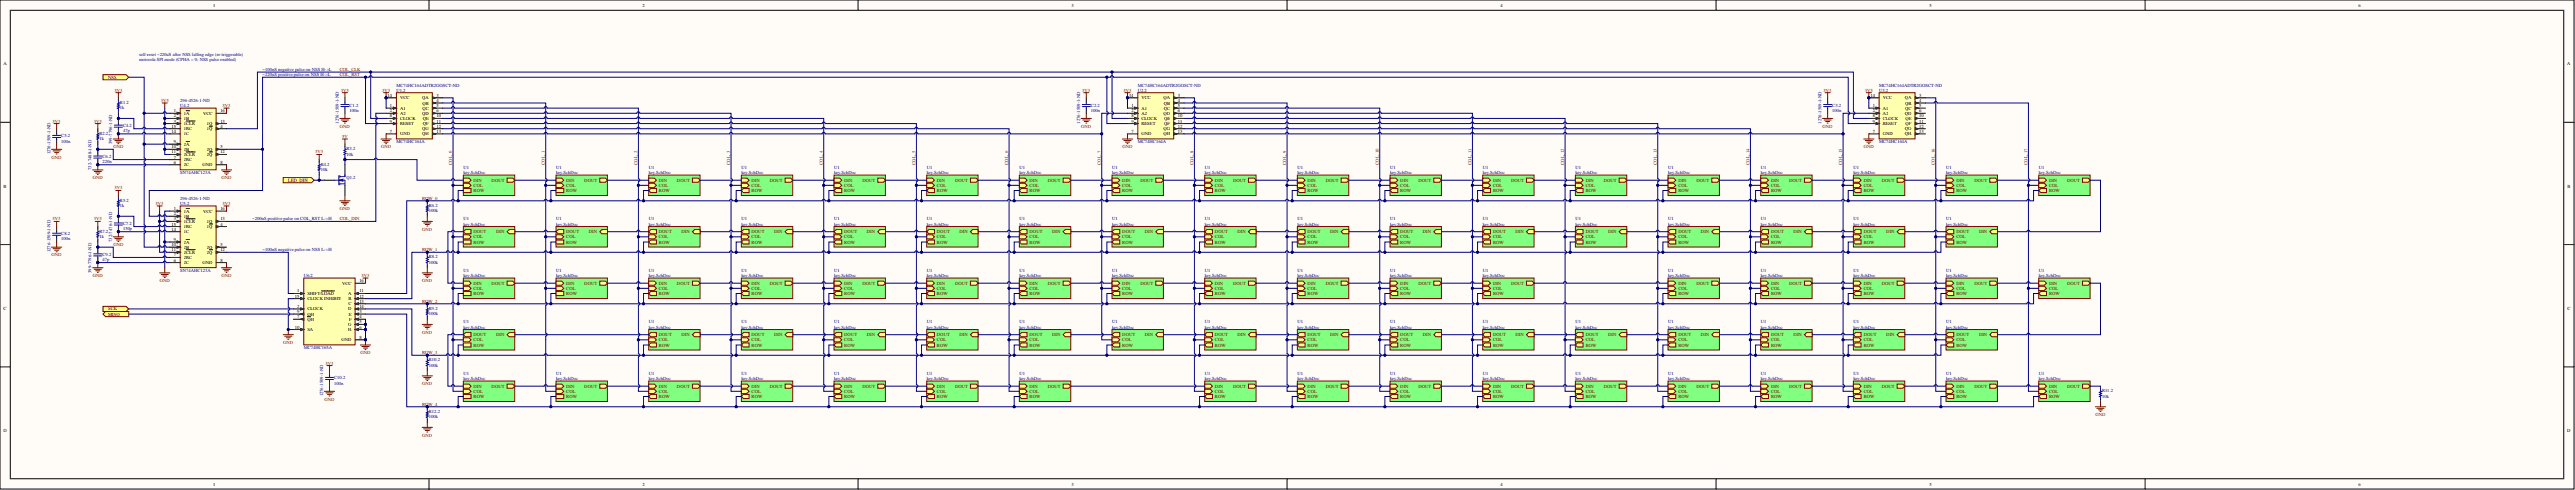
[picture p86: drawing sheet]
<svg xmlns="http://www.w3.org/2000/svg" width="1269mm" height="241mm" viewBox="0 0 1269 241" stroke-linecap="round" stroke-linejoin="round" font-family="sans-serif">
<defs><g id="words">
<g font-size="2.3">
<text x="105" y="3">1</text>
<text x="317" y="3">2</text>
<text x="528" y="3">3</text>
<text x="740" y="3">4</text>
<text x="951" y="3">5</text>
<text x="1163" y="3">6</text>
<text x="2" y="32">A</text>
<text x="1265" y="32">A</text>
<text x="191" y="48">14</text>
<text x="215" y="48">3</text>
<text x="557" y="48">14</text>
<text x="581" y="48">3</text>
<text x="922" y="48">14</text>
<text x="946" y="48">3</text>
<text x="192" y="53">1</text>
<text x="197" y="49">VCC</text>
<text x="208" y="49">QA</text>
<text x="208" y="51">QB</text>
<text x="215" y="50">4</text>
<text x="215" y="53">5</text>
<text x="558" y="53">1</text>
<text x="563" y="49">VCC</text>
<text x="574" y="49">QA</text>
<text x="574" y="51">QB</text>
<text x="581" y="50">4</text>
<text x="581" y="53">5</text>
<text x="923" y="53">1</text>
<text x="928" y="49">VCC</text>
<text x="939" y="49">QA</text>
<text x="939" y="51">QB</text>
<text x="946" y="50">4</text>
<text x="946" y="53">5</text>
<text x="86" y="55">1</text>
<text x="86" y="58">2</text>
<text x="91" y="57">1A</text>
<text x="91" y="59">1B</text>
<text x="100" y="57">VCC</text>
<text x="109" y="55">16</text>
<text x="192" y="55">2</text>
<text x="192" y="58">8</text>
<text x="197" y="54">A1</text>
<text x="197" y="57">A2</text>
<text x="197" y="59">CLOCK</text>
<text x="208" y="57">QD</text>
<text x="208" y="54">QC</text>
<text x="208" y="59">QE</text>
<text x="215" y="55">6</text>
<text x="215" y="58">10</text>
<text x="558" y="55">2</text>
<text x="558" y="58">8</text>
<text x="563" y="54">A1</text>
<text x="563" y="57">A2</text>
<text x="563" y="59">CLOCK</text>
<text x="574" y="57">QD</text>
<text x="574" y="54">QC</text>
<text x="574" y="59">QE</text>
<text x="581" y="55">6</text>
<text x="581" y="58">10</text>
<text x="923" y="55">2</text>
<text x="923" y="58">8</text>
<text x="928" y="54">A1</text>
<text x="928" y="57">A2</text>
<text x="928" y="59">CLOCK</text>
<text x="939" y="57">QD</text>
<text x="939" y="54">QC</text>
<text x="939" y="59">QE</text>
<text x="946" y="55">6</text>
<text x="946" y="58">10</text>
<text x="85" y="65">14</text>
<text x="85" y="63">15</text>
<text x="86" y="60">3</text>
<text x="91" y="62">1CLR</text>
<text x="91" y="64">1RC</text>
<text x="102" y="64">1Q</text>
<text x="102" y="62">1Q</text>
<text x="109" y="63">4</text>
<text x="109" y="60">13</text>
<text x="192" y="65">7</text>
<text x="192" y="60">9</text>
<text x="197" y="62">RESET</text>
<text x="208" y="64">QG</text>
<text x="208" y="62">QF</text>
<text x="215" y="60">11</text>
<text x="215" y="63">12</text>
<text x="215" y="65">13</text>
<text x="558" y="65">7</text>
<text x="558" y="60">9</text>
<text x="563" y="62">RESET</text>
<text x="574" y="64">QG</text>
<text x="574" y="62">QF</text>
<text x="581" y="60">11</text>
<text x="581" y="63">12</text>
<text x="581" y="65">13</text>
<text x="923" y="65">7</text>
<text x="923" y="60">9</text>
<text x="928" y="62">RESET</text>
<text x="939" y="64">QG</text>
<text x="939" y="62">QF</text>
<text x="946" y="60">11</text>
<text x="946" y="63">12</text>
<text x="946" y="65">13</text>
<text x="86" y="70">9</text>
<text x="91" y="72">2A</text>
<text x="91" y="67">1C</text>
<text x="197" y="67">GND</text>
<text x="208" y="67">QH</text>
<text x="563" y="67">GND</text>
<text x="574" y="67">QH</text>
<text x="928" y="67">GND</text>
<text x="939" y="67">QH</text>
<text x="85" y="73">10</text>
<text x="85" y="76">11</text>
<text x="91" y="74">2B</text>
<text x="91" y="77">2CLR</text>
<text x="102" y="74">2Q</text>
<text x="102" y="77">2Q</text>
<text x="109" y="73">5</text>
<text x="109" y="76">12</text>
<text x="86" y="81">6</text>
<text x="86" y="78">7</text>
<text x="91" y="82">2C</text>
<text x="91" y="79">2RC</text>
<text x="100" y="82">GND</text>
<text x="109" y="81">8</text>
<text x="2" y="92">B</text>
<text x="1266" y="92">B</text>
<text x="86" y="103">1</text>
<text x="86" y="106">2</text>
<text x="91" y="105">1A</text>
<text x="91" y="107">1B</text>
<text x="100" y="105">VCC</text>
<text x="109" y="103">16</text>
<text x="85" y="114">14</text>
<text x="85" y="111">15</text>
<text x="86" y="109">3</text>
<text x="91" y="110">1CLR</text>
<text x="91" y="112">1RC</text>
<text x="102" y="112">1Q</text>
<text x="102" y="110">1Q</text>
<text x="109" y="111">4</text>
<text x="109" y="109">13</text>
<text x="86" y="119">9</text>
<text x="91" y="120">2A</text>
<text x="91" y="115">1C</text>
<text x="85" y="121">10</text>
<text x="85" y="124">11</text>
<text x="91" y="122">2B</text>
<text x="91" y="125">2CLR</text>
<text x="102" y="122">2Q</text>
<text x="102" y="125">2Q</text>
<text x="109" y="121">5</text>
<text x="109" y="124">12</text>
<text x="86" y="129">6</text>
<text x="86" y="126">7</text>
<text x="91" y="130">2C</text>
<text x="91" y="128">2RC</text>
<text x="100" y="130">GND</text>
<text x="109" y="129">8</text>
<text x="169" y="140">VCC</text>
<text x="177" y="139">16</text>
<text x="145" y="147">15</text>
<text x="147" y="144">1</text>
<text x="152" y="145">SHIFT/LOAD</text>
<text x="152" y="148">CLOCK INHIBIT</text>
<text x="172" y="145">A</text>
<text x="172" y="148">B</text>
<text x="177" y="144">11</text>
<text x="177" y="147">12</text>
<text x="177" y="149">13</text>
<text x="2" y="153">C</text>
<text x="147" y="152">2</text>
<text x="147" y="154">9</text>
<text x="152" y="153">CLOCK</text>
<text x="152" y="155">QH</text>
<text x="172" y="153">D</text>
<text x="172" y="150">C</text>
<text x="172" y="155">E</text>
<text x="177" y="154">3</text>
<text x="177" y="152">14</text>
<text x="1266" y="153">C</text>
<text x="145" y="162">10</text>
<text x="147" y="157">7</text>
<text x="152" y="158">QH</text>
<text x="172" y="161">G</text>
<text x="172" y="158">F</text>
<text x="177" y="157">4</text>
<text x="177" y="159">5</text>
<text x="177" y="162">6</text>
<text x="152" y="163">SA</text>
<text x="172" y="163">H</text>
<text x="177" y="167">8</text>
<text x="168" y="168">GND</text>
<text x="2" y="213">D</text>
<text x="1265" y="213">D</text>
<text x="105" y="239">1</text>
<text x="317" y="239">2</text>
<text x="528" y="239">3</text>
<text x="740" y="239">4</text>
<text x="951" y="239">5</text>
<text x="1163" y="239">6</text>
</g>
<g font-size="2.3" fill="#000080">
<text x="69" y="27">self-reset ~220uS after NSS falling edge (re-triggerable)</text>
<text x="69" y="30">motorola SPI mode (CPHA = 0; NSS pulse enabled)</text>
<text x="129" y="35">~100nS negative pulse on NSS H-&gt;L</text>
<text x="129" y="38">~220uS positive pulse on NSS H-&gt;L</text>
<text x="195" y="43">MC74HC164ADTR2GOSCT-ND</text>
<text x="195" y="45">U1.2</text>
<text x="561" y="43">MC74HC164ADTR2GOSCT-ND</text>
<text x="561" y="45">U2.2</text>
<text x="926" y="43">MC74HC164ADTR2GOSCT-ND</text>
<text x="926" y="45">U3.2</text>
<text x="59" y="54">1k</text>
<text x="59" y="51">R1.2</text>
<text x="89" y="50">296-4526-1-ND</text>
<text x="89" y="53">U4.2</text>
<text x="172" y="52">C1.2</text>
<text x="538" y="52">C2.2</text>
<text x="903" y="52">C3.2</text>
<text x="172" y="55">100n</text>
<text x="538" y="55">100n</text>
<text x="903" y="55">100n</text>
<text x="61" y="65">47p</text>
<text x="61" y="63">C4.2</text>
<text x="167" y="61" transform="rotate(-90 167 61)">1276-1509-1-ND</text>
<text x="532" y="61" transform="rotate(-90 532 61)">1276-1509-1-ND</text>
<text x="898" y="61" transform="rotate(-90 898 61)">1276-1509-1-ND</text>
<text x="30" y="70">100n</text>
<text x="30" y="68">C5.2</text>
<text x="49" y="69">1k</text>
<text x="49" y="66">R2.2</text>
<text x="55" y="71" transform="rotate(-90 55 71)">399-7796-1-ND</text>
<text x="195" y="70">MC74HC164A</text>
<text x="561" y="70">MC74HC164A</text>
<text x="926" y="70">MC74HC164A</text>
<text x="25" y="76" transform="rotate(-90 25 76)">1276-1509-1-ND</text>
<text x="51" y="78">C6.2</text>
<text x="171" y="77">10k</text>
<text x="171" y="74">R3.2</text>
<text x="45" y="84" transform="rotate(-90 45 84)">732-7488-1-ND</text>
<text x="51" y="80">220n</text>
<text x="158" y="82">R4.2</text>
<text x="228" y="83">U1</text>
<text x="274" y="83">U1</text>
<text x="320" y="83">U1</text>
<text x="365" y="83">U1</text>
<text x="411" y="83">U1</text>
<text x="457" y="83">U1</text>
<text x="502" y="83">U1</text>
<text x="548" y="83">U1</text>
<text x="594" y="83">U1</text>
<text x="640" y="83">U1</text>
<text x="685" y="83">U1</text>
<text x="731" y="83">U1</text>
<text x="777" y="83">U1</text>
<text x="822" y="83">U1</text>
<text x="868" y="83">U1</text>
<text x="914" y="83">U1</text>
<text x="959" y="83">U1</text>
<text x="1005" y="83">U1</text>
<text x="89" y="86">SN74AHC123A</text>
<text x="158" y="84">10k</text>
<text x="171" y="88">Q1.2</text>
<text x="228" y="86">key.SchDoc</text>
<text x="274" y="86">key.SchDoc</text>
<text x="320" y="86">key.SchDoc</text>
<text x="365" y="86">key.SchDoc</text>
<text x="411" y="86">key.SchDoc</text>
<text x="457" y="86">key.SchDoc</text>
<text x="502" y="86">key.SchDoc</text>
<text x="548" y="86">key.SchDoc</text>
<text x="594" y="86">key.SchDoc</text>
<text x="640" y="86">key.SchDoc</text>
<text x="685" y="86">key.SchDoc</text>
<text x="731" y="86">key.SchDoc</text>
<text x="777" y="86">key.SchDoc</text>
<text x="822" y="86">key.SchDoc</text>
<text x="868" y="86">key.SchDoc</text>
<text x="914" y="86">key.SchDoc</text>
<text x="959" y="86">key.SchDoc</text>
<text x="1005" y="86">key.SchDoc</text>
<text x="59" y="102">1k</text>
<text x="59" y="99">R5.2</text>
<text x="89" y="98">296-4526-1-ND</text>
<text x="89" y="101">U5.2</text>
<text x="211" y="102">R6.2</text>
<text x="211" y="104">100k</text>
<text x="61" y="113">150p</text>
<text x="61" y="111">C7.2</text>
<text x="124" y="109">~200nS positive pulse on COL_RST L-&gt;H</text>
<text x="228" y="109">U1</text>
<text x="228" y="111">key.SchDoc</text>
<text x="274" y="109">U1</text>
<text x="274" y="111">key.SchDoc</text>
<text x="320" y="109">U1</text>
<text x="320" y="111">key.SchDoc</text>
<text x="365" y="109">U1</text>
<text x="365" y="111">key.SchDoc</text>
<text x="411" y="109">U1</text>
<text x="411" y="111">key.SchDoc</text>
<text x="457" y="109">U1</text>
<text x="457" y="111">key.SchDoc</text>
<text x="502" y="109">U1</text>
<text x="502" y="111">key.SchDoc</text>
<text x="548" y="109">U1</text>
<text x="548" y="111">key.SchDoc</text>
<text x="594" y="109">U1</text>
<text x="594" y="111">key.SchDoc</text>
<text x="640" y="109">U1</text>
<text x="640" y="111">key.SchDoc</text>
<text x="685" y="109">U1</text>
<text x="685" y="111">key.SchDoc</text>
<text x="731" y="109">U1</text>
<text x="731" y="111">key.SchDoc</text>
<text x="777" y="109">U1</text>
<text x="777" y="111">key.SchDoc</text>
<text x="822" y="109">U1</text>
<text x="822" y="111">key.SchDoc</text>
<text x="868" y="109">U1</text>
<text x="868" y="111">key.SchDoc</text>
<text x="914" y="109">U1</text>
<text x="914" y="111">key.SchDoc</text>
<text x="959" y="109">U1</text>
<text x="959" y="111">key.SchDoc</text>
<text x="30" y="118">100n</text>
<text x="30" y="116">C8.2</text>
<text x="49" y="117">1k</text>
<text x="49" y="115">R7.2</text>
<text x="55" y="119" transform="rotate(-90 55 119)">732-7476-1-ND</text>
<text x="25" y="124" transform="rotate(-90 25 124)">1276-1509-1-ND</text>
<text x="129" y="124">~100nS negative pulse on NSS L-&gt;H</text>
<text x="51" y="129">47p</text>
<text x="51" y="126">C9.2</text>
<text x="211" y="130">100k</text>
<text x="211" y="127">R8.2</text>
<text x="45" y="134" transform="rotate(-90 45 134)">399-7796-1-ND</text>
<text x="89" y="134">SN74AHC123A</text>
<text x="150" y="136">U6.2</text>
<text x="228" y="134">U1</text>
<text x="228" y="136">key.SchDoc</text>
<text x="274" y="134">U1</text>
<text x="274" y="136">key.SchDoc</text>
<text x="320" y="134">U1</text>
<text x="320" y="136">key.SchDoc</text>
<text x="365" y="134">U1</text>
<text x="365" y="136">key.SchDoc</text>
<text x="411" y="134">U1</text>
<text x="411" y="136">key.SchDoc</text>
<text x="457" y="134">U1</text>
<text x="457" y="136">key.SchDoc</text>
<text x="502" y="134">U1</text>
<text x="502" y="136">key.SchDoc</text>
<text x="548" y="134">U1</text>
<text x="548" y="136">key.SchDoc</text>
<text x="594" y="134">U1</text>
<text x="594" y="136">key.SchDoc</text>
<text x="640" y="134">U1</text>
<text x="640" y="136">key.SchDoc</text>
<text x="685" y="134">U1</text>
<text x="685" y="136">key.SchDoc</text>
<text x="731" y="134">U1</text>
<text x="731" y="136">key.SchDoc</text>
<text x="822" y="134">U1</text>
<text x="822" y="136">key.SchDoc</text>
<text x="868" y="134">U1</text>
<text x="868" y="136">key.SchDoc</text>
<text x="914" y="134">U1</text>
<text x="914" y="136">key.SchDoc</text>
<text x="959" y="134">U1</text>
<text x="959" y="136">key.SchDoc</text>
<text x="1005" y="134">U1</text>
<text x="1005" y="136">key.SchDoc</text>
<text x="211" y="155">100k</text>
<text x="211" y="153">R9.2</text>
<text x="228" y="159">U1</text>
<text x="228" y="162">key.SchDoc</text>
<text x="320" y="159">U1</text>
<text x="320" y="162">key.SchDoc</text>
<text x="365" y="159">U1</text>
<text x="365" y="162">key.SchDoc</text>
<text x="411" y="159">U1</text>
<text x="411" y="162">key.SchDoc</text>
<text x="457" y="159">U1</text>
<text x="457" y="162">key.SchDoc</text>
<text x="502" y="159">U1</text>
<text x="502" y="162">key.SchDoc</text>
<text x="548" y="159">U1</text>
<text x="548" y="162">key.SchDoc</text>
<text x="594" y="159">U1</text>
<text x="594" y="162">key.SchDoc</text>
<text x="640" y="159">U1</text>
<text x="640" y="162">key.SchDoc</text>
<text x="685" y="159">U1</text>
<text x="685" y="162">key.SchDoc</text>
<text x="731" y="159">U1</text>
<text x="731" y="162">key.SchDoc</text>
<text x="777" y="159">U1</text>
<text x="777" y="162">key.SchDoc</text>
<text x="822" y="159">U1</text>
<text x="822" y="162">key.SchDoc</text>
<text x="868" y="159">U1</text>
<text x="868" y="162">key.SchDoc</text>
<text x="914" y="159">U1</text>
<text x="914" y="162">key.SchDoc</text>
<text x="959" y="159">U1</text>
<text x="959" y="162">key.SchDoc</text>
<text x="150" y="172">MC74HC165A</text>
<text x="211" y="178">R10.2</text>
<text x="211" y="181">100k</text>
<text x="228" y="185">U1</text>
<text x="274" y="185">U1</text>
<text x="320" y="185">U1</text>
<text x="365" y="185">U1</text>
<text x="411" y="185">U1</text>
<text x="457" y="185">U1</text>
<text x="502" y="185">U1</text>
<text x="594" y="185">U1</text>
<text x="640" y="185">U1</text>
<text x="685" y="185">U1</text>
<text x="731" y="185">U1</text>
<text x="777" y="185">U1</text>
<text x="822" y="185">U1</text>
<text x="868" y="185">U1</text>
<text x="914" y="185">U1</text>
<text x="959" y="185">U1</text>
<text x="1005" y="185">U1</text>
<text x="165" y="189">100n</text>
<text x="165" y="187">C10.2</text>
<text x="228" y="187">key.SchDoc</text>
<text x="274" y="187">key.SchDoc</text>
<text x="320" y="187">key.SchDoc</text>
<text x="365" y="187">key.SchDoc</text>
<text x="411" y="187">key.SchDoc</text>
<text x="457" y="187">key.SchDoc</text>
<text x="502" y="187">key.SchDoc</text>
<text x="594" y="187">key.SchDoc</text>
<text x="640" y="187">key.SchDoc</text>
<text x="685" y="187">key.SchDoc</text>
<text x="731" y="187">key.SchDoc</text>
<text x="777" y="187">key.SchDoc</text>
<text x="822" y="187">key.SchDoc</text>
<text x="868" y="187">key.SchDoc</text>
<text x="914" y="187">key.SchDoc</text>
<text x="959" y="187">key.SchDoc</text>
<text x="1005" y="187">key.SchDoc</text>
<text x="159" y="195" transform="rotate(-90 159 195)">1276-1509-1-ND</text>
<text x="1036" y="196">10k</text>
<text x="1036" y="193">R11.2</text>
<text x="211" y="203">R12.2</text>
<text x="211" y="206">100k</text>
</g>
<g font-size="2.3" fill="#800000">
<text x="167" y="35">COL_CLK</text>
<text x="53" y="39">NSS</text>
<text x="167" y="38">COL_RST</text>
<text x="56" y="45">3V3</text>
<text x="168" y="45">3V3</text>
<text x="188" y="45">3V3</text>
<text x="533" y="45">3V3</text>
<text x="554" y="45">3V3</text>
<text x="899" y="45">3V3</text>
<text x="919" y="45">3V3</text>
<text x="79" y="50">3V3</text>
<text x="110" y="53">3V3</text>
<text x="26" y="60">3V3</text>
<text x="46" y="60">3V3</text>
<text x="168" y="63">GND</text>
<text x="533" y="63">GND</text>
<text x="898" y="63">GND</text>
<text x="169" y="68">5V</text>
<text x="56" y="73">GND</text>
<text x="155" y="76">3V3</text>
<text x="188" y="73">GND</text>
<text x="553" y="73">GND</text>
<text x="919" y="73">GND</text>
<text x="25" y="78">GND</text>
<text x="223" y="81" transform="rotate(-90 223 81)">COL_0</text>
<text x="268" y="81" transform="rotate(-90 268 81)">COL_1</text>
<text x="314" y="81" transform="rotate(-90 314 81)">COL_2</text>
<text x="360" y="81" transform="rotate(-90 360 81)">COL_3</text>
<text x="406" y="81" transform="rotate(-90 406 81)">COL_4</text>
<text x="451" y="81" transform="rotate(-90 451 81)">COL_5</text>
<text x="497" y="81" transform="rotate(-90 497 81)">COL_6</text>
<text x="543" y="81" transform="rotate(-90 543 81)">COL_7</text>
<text x="588" y="81" transform="rotate(-90 588 81)">COL_8</text>
<text x="634" y="81" transform="rotate(-90 634 81)">COL_9</text>
<text x="680" y="81" transform="rotate(-90 680 81)">COL_10</text>
<text x="725" y="81" transform="rotate(-90 725 81)">COL_11</text>
<text x="771" y="81" transform="rotate(-90 771 81)">COL_12</text>
<text x="817" y="81" transform="rotate(-90 817 81)">COL_13</text>
<text x="862" y="81" transform="rotate(-90 862 81)">COL_14</text>
<text x="908" y="81" transform="rotate(-90 908 81)">COL_15</text>
<text x="954" y="81" transform="rotate(-90 954 81)">COL_16</text>
<text x="999" y="81" transform="rotate(-90 999 81)">COL_17</text>
<text x="46" y="88">GND</text>
<text x="109" y="88">GND</text>
<text x="142" y="90">LED_DIN</text>
<text x="233" y="90">DIN</text>
<text x="242" y="90">DOUT</text>
<text x="279" y="90">DIN</text>
<text x="288" y="90">DOUT</text>
<text x="325" y="90">DIN</text>
<text x="334" y="90">DOUT</text>
<text x="371" y="90">DIN</text>
<text x="379" y="90">DOUT</text>
<text x="416" y="90">DIN</text>
<text x="425" y="90">DOUT</text>
<text x="462" y="90">DIN</text>
<text x="471" y="90">DOUT</text>
<text x="508" y="90">DIN</text>
<text x="516" y="90">DOUT</text>
<text x="553" y="90">DIN</text>
<text x="562" y="90">DOUT</text>
<text x="599" y="90">DIN</text>
<text x="608" y="90">DOUT</text>
<text x="645" y="90">DIN</text>
<text x="653" y="90">DOUT</text>
<text x="690" y="90">DIN</text>
<text x="699" y="90">DOUT</text>
<text x="736" y="90">DIN</text>
<text x="745" y="90">DOUT</text>
<text x="782" y="90">DIN</text>
<text x="791" y="90">DOUT</text>
<text x="827" y="90">DIN</text>
<text x="836" y="90">DOUT</text>
<text x="873" y="90">DIN</text>
<text x="882" y="90">DOUT</text>
<text x="919" y="90">DIN</text>
<text x="928" y="90">DOUT</text>
<text x="964" y="90">DIN</text>
<text x="973" y="90">DOUT</text>
<text x="1010" y="90">DIN</text>
<text x="1019" y="90">DOUT</text>
<text x="56" y="93">3V3</text>
<text x="233" y="92">COL</text>
<text x="233" y="95">ROW</text>
<text x="279" y="92">COL</text>
<text x="279" y="95">ROW</text>
<text x="325" y="92">COL</text>
<text x="325" y="95">ROW</text>
<text x="371" y="92">COL</text>
<text x="371" y="95">ROW</text>
<text x="416" y="92">COL</text>
<text x="416" y="95">ROW</text>
<text x="462" y="92">COL</text>
<text x="462" y="95">ROW</text>
<text x="508" y="92">COL</text>
<text x="508" y="95">ROW</text>
<text x="553" y="92">COL</text>
<text x="553" y="95">ROW</text>
<text x="599" y="92">COL</text>
<text x="599" y="95">ROW</text>
<text x="645" y="92">COL</text>
<text x="645" y="95">ROW</text>
<text x="690" y="92">COL</text>
<text x="690" y="95">ROW</text>
<text x="736" y="92">COL</text>
<text x="736" y="95">ROW</text>
<text x="782" y="92">COL</text>
<text x="782" y="95">ROW</text>
<text x="827" y="92">COL</text>
<text x="827" y="95">ROW</text>
<text x="873" y="92">COL</text>
<text x="873" y="95">ROW</text>
<text x="919" y="92">COL</text>
<text x="919" y="95">ROW</text>
<text x="964" y="92">COL</text>
<text x="964" y="95">ROW</text>
<text x="1010" y="92">COL</text>
<text x="1010" y="95">ROW</text>
<text x="77" y="101">3V3</text>
<text x="110" y="101">3V3</text>
<text x="208" y="98">ROW_0</text>
<text x="168" y="103">GND</text>
<text x="26" y="109">3V3</text>
<text x="46" y="109">3V3</text>
<text x="167" y="109">COL_DIN</text>
<text x="208" y="114">GND</text>
<text x="233" y="117">COL</text>
<text x="233" y="120">ROW</text>
<text x="233" y="115">DOUT</text>
<text x="245" y="115">DIN</text>
<text x="279" y="117">COL</text>
<text x="279" y="120">ROW</text>
<text x="279" y="115">DOUT</text>
<text x="290" y="115">DIN</text>
<text x="325" y="117">COL</text>
<text x="325" y="120">ROW</text>
<text x="325" y="115">DOUT</text>
<text x="336" y="115">DIN</text>
<text x="371" y="117">COL</text>
<text x="371" y="120">ROW</text>
<text x="371" y="115">DOUT</text>
<text x="382" y="115">DIN</text>
<text x="416" y="117">COL</text>
<text x="416" y="120">ROW</text>
<text x="416" y="115">DOUT</text>
<text x="427" y="115">DIN</text>
<text x="462" y="117">COL</text>
<text x="462" y="120">ROW</text>
<text x="462" y="115">DOUT</text>
<text x="473" y="115">DIN</text>
<text x="508" y="117">COL</text>
<text x="508" y="120">ROW</text>
<text x="508" y="115">DOUT</text>
<text x="519" y="115">DIN</text>
<text x="553" y="117">COL</text>
<text x="553" y="120">ROW</text>
<text x="553" y="115">DOUT</text>
<text x="564" y="115">DIN</text>
<text x="599" y="117">COL</text>
<text x="599" y="120">ROW</text>
<text x="599" y="115">DOUT</text>
<text x="610" y="115">DIN</text>
<text x="645" y="117">COL</text>
<text x="645" y="120">ROW</text>
<text x="645" y="115">DOUT</text>
<text x="656" y="115">DIN</text>
<text x="690" y="117">COL</text>
<text x="690" y="120">ROW</text>
<text x="690" y="115">DOUT</text>
<text x="701" y="115">DIN</text>
<text x="736" y="117">COL</text>
<text x="736" y="120">ROW</text>
<text x="736" y="115">DOUT</text>
<text x="747" y="115">DIN</text>
<text x="782" y="117">COL</text>
<text x="782" y="120">ROW</text>
<text x="782" y="115">DOUT</text>
<text x="793" y="115">DIN</text>
<text x="827" y="117">COL</text>
<text x="827" y="120">ROW</text>
<text x="827" y="115">DOUT</text>
<text x="838" y="115">DIN</text>
<text x="873" y="117">COL</text>
<text x="873" y="120">ROW</text>
<text x="873" y="115">DOUT</text>
<text x="884" y="115">DIN</text>
<text x="919" y="117">COL</text>
<text x="919" y="120">ROW</text>
<text x="919" y="115">DOUT</text>
<text x="930" y="115">DIN</text>
<text x="964" y="117">COL</text>
<text x="964" y="120">ROW</text>
<text x="964" y="115">DOUT</text>
<text x="976" y="115">DIN</text>
<text x="56" y="121">GND</text>
<text x="208" y="124">ROW_1</text>
<text x="25" y="126">GND</text>
<text x="46" y="136">GND</text>
<text x="109" y="136">GND</text>
<text x="178" y="136">3V3</text>
<text x="79" y="139">GND</text>
<text x="208" y="139">GND</text>
<text x="233" y="143">COL</text>
<text x="233" y="140">DIN</text>
<text x="242" y="140">DOUT</text>
<text x="279" y="143">COL</text>
<text x="279" y="140">DIN</text>
<text x="288" y="140">DOUT</text>
<text x="325" y="143">COL</text>
<text x="325" y="140">DIN</text>
<text x="334" y="140">DOUT</text>
<text x="371" y="143">COL</text>
<text x="371" y="140">DIN</text>
<text x="379" y="140">DOUT</text>
<text x="416" y="143">COL</text>
<text x="416" y="140">DIN</text>
<text x="425" y="140">DOUT</text>
<text x="462" y="143">COL</text>
<text x="462" y="140">DIN</text>
<text x="471" y="140">DOUT</text>
<text x="508" y="143">COL</text>
<text x="508" y="140">DIN</text>
<text x="516" y="140">DOUT</text>
<text x="553" y="143">COL</text>
<text x="553" y="140">DIN</text>
<text x="562" y="140">DOUT</text>
<text x="599" y="143">COL</text>
<text x="599" y="140">DIN</text>
<text x="608" y="140">DOUT</text>
<text x="645" y="143">COL</text>
<text x="645" y="140">DIN</text>
<text x="653" y="140">DOUT</text>
<text x="690" y="143">COL</text>
<text x="690" y="140">DIN</text>
<text x="699" y="140">DOUT</text>
<text x="736" y="143">COL</text>
<text x="736" y="140">DIN</text>
<text x="745" y="140">DOUT</text>
<text x="827" y="143">COL</text>
<text x="827" y="140">DIN</text>
<text x="836" y="140">DOUT</text>
<text x="873" y="143">COL</text>
<text x="873" y="140">DIN</text>
<text x="882" y="140">DOUT</text>
<text x="919" y="143">COL</text>
<text x="919" y="140">DIN</text>
<text x="928" y="140">DOUT</text>
<text x="964" y="143">COL</text>
<text x="964" y="140">DIN</text>
<text x="973" y="140">DOUT</text>
<text x="1010" y="143">COL</text>
<text x="1010" y="140">DIN</text>
<text x="1019" y="140">DOUT</text>
<text x="208" y="149">ROW_2</text>
<text x="233" y="145">ROW</text>
<text x="279" y="145">ROW</text>
<text x="325" y="145">ROW</text>
<text x="371" y="145">ROW</text>
<text x="416" y="145">ROW</text>
<text x="462" y="145">ROW</text>
<text x="508" y="145">ROW</text>
<text x="553" y="145">ROW</text>
<text x="599" y="145">ROW</text>
<text x="645" y="145">ROW</text>
<text x="690" y="145">ROW</text>
<text x="736" y="145">ROW</text>
<text x="827" y="145">ROW</text>
<text x="873" y="145">ROW</text>
<text x="919" y="145">ROW</text>
<text x="964" y="145">ROW</text>
<text x="1010" y="145">ROW</text>
<text x="53" y="153">SCK</text>
<text x="53" y="155">MISO</text>
<text x="208" y="164">GND</text>
<text x="233" y="166">DOUT</text>
<text x="245" y="166">DIN</text>
<text x="325" y="166">DOUT</text>
<text x="336" y="166">DIN</text>
<text x="371" y="166">DOUT</text>
<text x="382" y="166">DIN</text>
<text x="416" y="166">DOUT</text>
<text x="427" y="166">DIN</text>
<text x="462" y="166">DOUT</text>
<text x="473" y="166">DIN</text>
<text x="508" y="166">DOUT</text>
<text x="519" y="166">DIN</text>
<text x="553" y="166">DOUT</text>
<text x="564" y="166">DIN</text>
<text x="599" y="166">DOUT</text>
<text x="610" y="166">DIN</text>
<text x="645" y="166">DOUT</text>
<text x="656" y="166">DIN</text>
<text x="690" y="166">DOUT</text>
<text x="701" y="166">DIN</text>
<text x="736" y="166">DOUT</text>
<text x="747" y="166">DIN</text>
<text x="782" y="166">DOUT</text>
<text x="793" y="166">DIN</text>
<text x="827" y="166">DOUT</text>
<text x="838" y="166">DIN</text>
<text x="873" y="166">DOUT</text>
<text x="884" y="166">DIN</text>
<text x="919" y="166">DOUT</text>
<text x="930" y="166">DIN</text>
<text x="964" y="166">DOUT</text>
<text x="976" y="166">DIN</text>
<text x="140" y="169">GND</text>
<text x="233" y="168">COL</text>
<text x="233" y="171">ROW</text>
<text x="325" y="168">COL</text>
<text x="325" y="171">ROW</text>
<text x="371" y="168">COL</text>
<text x="371" y="171">ROW</text>
<text x="416" y="168">COL</text>
<text x="416" y="171">ROW</text>
<text x="462" y="168">COL</text>
<text x="462" y="171">ROW</text>
<text x="508" y="168">COL</text>
<text x="508" y="171">ROW</text>
<text x="553" y="168">COL</text>
<text x="553" y="171">ROW</text>
<text x="599" y="168">COL</text>
<text x="599" y="171">ROW</text>
<text x="645" y="168">COL</text>
<text x="645" y="171">ROW</text>
<text x="690" y="168">COL</text>
<text x="690" y="171">ROW</text>
<text x="736" y="168">COL</text>
<text x="736" y="171">ROW</text>
<text x="782" y="168">COL</text>
<text x="782" y="171">ROW</text>
<text x="827" y="168">COL</text>
<text x="827" y="171">ROW</text>
<text x="873" y="168">COL</text>
<text x="873" y="171">ROW</text>
<text x="919" y="168">COL</text>
<text x="919" y="171">ROW</text>
<text x="964" y="168">COL</text>
<text x="964" y="171">ROW</text>
<text x="160" y="180">3V3</text>
<text x="178" y="174">GND</text>
<text x="208" y="174">ROW_3</text>
<text x="208" y="190">GND</text>
<text x="233" y="191">DIN</text>
<text x="242" y="191">DOUT</text>
<text x="279" y="191">DIN</text>
<text x="288" y="191">DOUT</text>
<text x="325" y="191">DIN</text>
<text x="334" y="191">DOUT</text>
<text x="371" y="191">DIN</text>
<text x="379" y="191">DOUT</text>
<text x="416" y="191">DIN</text>
<text x="425" y="191">DOUT</text>
<text x="462" y="191">DIN</text>
<text x="471" y="191">DOUT</text>
<text x="508" y="191">DIN</text>
<text x="516" y="191">DOUT</text>
<text x="599" y="191">DIN</text>
<text x="608" y="191">DOUT</text>
<text x="645" y="191">DIN</text>
<text x="653" y="191">DOUT</text>
<text x="690" y="191">DIN</text>
<text x="699" y="191">DOUT</text>
<text x="736" y="191">DIN</text>
<text x="745" y="191">DOUT</text>
<text x="782" y="191">DIN</text>
<text x="791" y="191">DOUT</text>
<text x="827" y="191">DIN</text>
<text x="836" y="191">DOUT</text>
<text x="873" y="191">DIN</text>
<text x="882" y="191">DOUT</text>
<text x="919" y="191">DIN</text>
<text x="928" y="191">DOUT</text>
<text x="964" y="191">DIN</text>
<text x="973" y="191">DOUT</text>
<text x="1010" y="191">DIN</text>
<text x="1019" y="191">DOUT</text>
<text x="160" y="197">GND</text>
<text x="233" y="193">COL</text>
<text x="233" y="196">ROW</text>
<text x="279" y="193">COL</text>
<text x="279" y="196">ROW</text>
<text x="325" y="193">COL</text>
<text x="325" y="196">ROW</text>
<text x="371" y="193">COL</text>
<text x="371" y="196">ROW</text>
<text x="416" y="193">COL</text>
<text x="416" y="196">ROW</text>
<text x="462" y="193">COL</text>
<text x="462" y="196">ROW</text>
<text x="508" y="193">COL</text>
<text x="508" y="196">ROW</text>
<text x="599" y="193">COL</text>
<text x="599" y="196">ROW</text>
<text x="645" y="193">COL</text>
<text x="645" y="196">ROW</text>
<text x="690" y="193">COL</text>
<text x="690" y="196">ROW</text>
<text x="736" y="193">COL</text>
<text x="736" y="196">ROW</text>
<text x="782" y="193">COL</text>
<text x="782" y="196">ROW</text>
<text x="827" y="193">COL</text>
<text x="827" y="196">ROW</text>
<text x="873" y="193">COL</text>
<text x="873" y="196">ROW</text>
<text x="919" y="193">COL</text>
<text x="919" y="196">ROW</text>
<text x="964" y="193">COL</text>
<text x="964" y="196">ROW</text>
<text x="1010" y="193">COL</text>
<text x="1010" y="196">ROW</text>
<text x="208" y="200">ROW_4</text>
<text x="1033" y="205">GND</text>
<text x="208" y="215">GND</text>
</g>
</g></defs>
<g fill="#fffcf8" stroke="#000" stroke-width=".49">
<path d="M0 0h1269v241h-1269z"/>
<path d="M5 5h1259v231h-1259z"/>
</g>
<g fill="none" stroke="#000" stroke-width=".49">
<path d="M211 0v5M423 0v5M634 0v5M846 0v5M1057 0v5M0 60h5M1264 60h5M0 120h5M1264 120h5M0 181h5M1264 181h5M211 236v5"/>
<path d="M423 236v5M634 236v5M846 236v5M1057 236v5"/>
</g>
<path d="M195 46h18v22h-18z" fill="#ffffb0" stroke="#800000" stroke-width=".49"/>
<path d="M190 53h5" fill="none" stroke="#000" stroke-width=".49"/>
<path d="M194 53h1l-1 1z" fill="#fffcf8"/>
<path d="M190 56h5M194 53h1l-1 1z" fill="none" stroke="#000" stroke-width=".49"/>
<path d="M194 55l1 1h-1z" fill="#fffcf8"/>
<path d="M194 55l1 1h-1zM213 48h5" fill="none" stroke="#000" stroke-width=".49"/>
<path d="M213 48h2l-2 1z" fill="#fffcf8"/>
<path d="M213 48h2l-2 1zM213 51h5" fill="none" stroke="#000" stroke-width=".49"/>
<path d="M213 50l2 1h-2z" fill="#fffcf8"/>
<path d="M213 50l2 1h-2zM213 53h5" fill="none" stroke="#000" stroke-width=".49"/>
<path d="M213 53h2l-2 1z" fill="#fffcf8"/>
<path d="M213 53h2l-2 1zM213 56h5" fill="none" stroke="#000" stroke-width=".49"/>
<path d="M213 55l2 1h-2z" fill="#fffcf8"/>
<path d="M190 58h5M213 55l2 1h-2zM190 66h5" fill="none" stroke="#000" stroke-width=".49"/>
<path d="M194 58h1l-1 1z" fill="#fffcf8"/>
<path d="M194 58h1l-1 1zM190 61h5" fill="none" stroke="#000" stroke-width=".49"/>
<path d="M194 60l1 1h-1z" fill="#fffcf8"/>
<path d="M213 58h5M194 60l1 1h-1z" fill="none" stroke="#000" stroke-width=".49"/>
<path d="M213 58h2l-2 1z" fill="#fffcf8"/>
<path d="M213 58h2l-2 1zM213 61h5" fill="none" stroke="#000" stroke-width=".49"/>
<path d="M213 60l2 1h-2z" fill="#fffcf8"/>
<path d="M213 60l2 1h-2zM213 63h5" fill="none" stroke="#000" stroke-width=".49"/>
<path d="M213 63h2l-2 1z" fill="#fffcf8"/>
<path d="M213 63h2l-2 1zM213 66h5" fill="none" stroke="#000" stroke-width=".49"/>
<path d="M213 65l2 1h-2z" fill="#fffcf8"/>
<path d="M190 48h5M213 65l2 1h-2z" fill="none" stroke="#000" stroke-width=".49"/>
<circle cx="190" cy="48" r=".5" fill="#000080" stroke="#000080" stroke-width=".49"/>
<path d="M228 86h26v10h-26z" fill="#80ff80" stroke="#800000" stroke-width=".49"/>
<path d="M228 90h3l1 1-1 1h-3z" fill-rule="evenodd" fill="#ffff80"/>
<path d="M228 90h3l1 1-1 1h-3z" fill="none" stroke="#800000" stroke-width=".49"/>
<path d="M228 93h4v2h-4z" fill-rule="evenodd" fill="#ffff80"/>
<path d="M228 93h4v2h-4z" fill="none" stroke="#800000" stroke-width=".49"/>
<path d="M250 88h3l1 1-1 1h-3z" fill-rule="evenodd" fill="#ffff80"/>
<path d="M250 88h3l1 1-1 1h-3z" fill="none" stroke="#800000" stroke-width=".49"/>
<path d="M228 88h3l1 1-1 1h-3z" fill-rule="evenodd" fill="#ffff80"/>
<path d="M228 88h3l1 1-1 1h-3z" fill="none" stroke="#800000" stroke-width=".49"/>
<path d="M140 87h14l1 2-1 1h-14z" fill-rule="evenodd" fill="#ffff80" stroke="#800000" stroke-width=".49"/>
<g fill="none" stroke="#800000" stroke-width=".49">
<path d="M167 58h6M168 59h4M169 46h2M169 60h2M170 46v2M170 56v2M189 46h3M190 46v2M170 61h.1M188 68h5M189 69h3M189 70h2"/>
<path d="M190 71h1M190 66v2"/>
</g>
<circle cx="190" cy="48" r=".5" fill="#000080" stroke="#000080" stroke-width=".49"/>
<path d="M190 48v5" fill="none" stroke="#000080" stroke-width=".49"/>
<path d="M170 48v3M170 53v3" fill="none" stroke="#000" stroke-width=".49"/>
<path d="M168 52h4M168 51h4M170 51h.1M170 52v1" fill="none" stroke="#00f" stroke-width=".49"/>
<path d="M274 86h25v10h-25z" fill="#80ff80" stroke="#800000" stroke-width=".49"/>
<path d="M274 90h3l1 1-1 1h-3z" fill-rule="evenodd" fill="#ffff80"/>
<path d="M274 90h3l1 1-1 1h-3z" fill="none" stroke="#800000" stroke-width=".49"/>
<path d="M274 93h4v2h-4z" fill-rule="evenodd" fill="#ffff80"/>
<path d="M274 93h4v2h-4z" fill="none" stroke="#800000" stroke-width=".49"/>
<path d="M296 88h2l1 1-1 1h-2z" fill-rule="evenodd" fill="#ffff80"/>
<path d="M296 88h2l1 1-1 1h-2z" fill="none" stroke="#800000" stroke-width=".49"/>
<path d="M274 88h3l1 1-1 1h-3z" fill-rule="evenodd" fill="#ffff80"/>
<path d="M274 88h3l1 1-1 1h-3z" fill="none" stroke="#800000" stroke-width=".49"/>
<path d="M320 86h25v10h-25z" fill="#80ff80" stroke="#800000" stroke-width=".49"/>
<path d="M320 90h3l1 1-1 1h-3z" fill-rule="evenodd" fill="#ffff80"/>
<path d="M320 90h3l1 1-1 1h-3z" fill="none" stroke="#800000" stroke-width=".49"/>
<path d="M320 94l1-1h3v2h-3z" fill-rule="evenodd" fill="#ffff80"/>
<path d="M320 94l1-1h3v2h-3z" fill="none" stroke="#800000" stroke-width=".49"/>
<path d="M341 88h3l1 1-1 1h-3z" fill-rule="evenodd" fill="#ffff80"/>
<path d="M341 88h3l1 1-1 1h-3z" fill="none" stroke="#800000" stroke-width=".49"/>
<path d="M320 88h3l1 1-1 1h-3z" fill-rule="evenodd" fill="#ffff80"/>
<path d="M320 88h3l1 1-1 1h-3z" fill="none" stroke="#800000" stroke-width=".49"/>
<path d="M365 86h26v10h-26z" fill="#80ff80" stroke="#800000" stroke-width=".49"/>
<path d="M365 90h3l1 1-1 1h-3z" fill-rule="evenodd" fill="#ffff80"/>
<path d="M365 90h3l1 1-1 1h-3z" fill="none" stroke="#800000" stroke-width=".49"/>
<path d="M365 94l1-1h3v2h-3z" fill-rule="evenodd" fill="#ffff80"/>
<path d="M365 94l1-1h3v2h-3z" fill="none" stroke="#800000" stroke-width=".49"/>
<path d="M387 88h3l1 1-1 1h-3z" fill-rule="evenodd" fill="#ffff80"/>
<path d="M387 88h3l1 1-1 1h-3z" fill="none" stroke="#800000" stroke-width=".49"/>
<path d="M365 88h3l1 1-1 1h-3z" fill-rule="evenodd" fill="#ffff80"/>
<path d="M365 88h3l1 1-1 1h-3z" fill="none" stroke="#800000" stroke-width=".49"/>
<path d="M411 86h25v10h-25z" fill="#80ff80" stroke="#800000" stroke-width=".49"/>
<path d="M411 90h3l1 1-1 1h-3z" fill-rule="evenodd" fill="#ffff80"/>
<path d="M411 90h3l1 1-1 1h-3z" fill="none" stroke="#800000" stroke-width=".49"/>
<path d="M411 94l1-1h3v2h-3z" fill-rule="evenodd" fill="#ffff80"/>
<path d="M411 94l1-1h3v2h-3z" fill="none" stroke="#800000" stroke-width=".49"/>
<path d="M433 88h2l1 1-1 1h-2z" fill-rule="evenodd" fill="#ffff80"/>
<path d="M433 88h2l1 1-1 1h-2z" fill="none" stroke="#800000" stroke-width=".49"/>
<path d="M411 88h3l1 1-1 1h-3z" fill-rule="evenodd" fill="#ffff80"/>
<path d="M411 88h3l1 1-1 1h-3z" fill="none" stroke="#800000" stroke-width=".49"/>
<path d="M457 86h25v10h-25z" fill="#80ff80" stroke="#800000" stroke-width=".49"/>
<path d="M457 90h3l1 1-1 1h-3z" fill-rule="evenodd" fill="#ffff80"/>
<path d="M457 90h3l1 1-1 1h-3z" fill="none" stroke="#800000" stroke-width=".49"/>
<path d="M457 94l1-1h3v2h-3z" fill-rule="evenodd" fill="#ffff80"/>
<path d="M457 94l1-1h3v2h-3z" fill="none" stroke="#800000" stroke-width=".49"/>
<path d="M478 88h3l1 1-1 1h-3z" fill-rule="evenodd" fill="#ffff80"/>
<path d="M478 88h3l1 1-1 1h-3z" fill="none" stroke="#800000" stroke-width=".49"/>
<path d="M457 88h3l1 1-1 1h-3z" fill-rule="evenodd" fill="#ffff80"/>
<path d="M457 88h3l1 1-1 1h-3z" fill="none" stroke="#800000" stroke-width=".49"/>
<path d="M502 86h26v10h-26z" fill="#80ff80" stroke="#800000" stroke-width=".49"/>
<path d="M502 90h3l1 1-1 1h-3z" fill-rule="evenodd" fill="#ffff80"/>
<path d="M502 90h3l1 1-1 1h-3z" fill="none" stroke="#800000" stroke-width=".49"/>
<path d="M502 94l1-1h3v2h-3z" fill-rule="evenodd" fill="#ffff80"/>
<path d="M502 94l1-1h3v2h-3z" fill="none" stroke="#800000" stroke-width=".49"/>
<path d="M524 88h3l1 1-1 1h-3z" fill-rule="evenodd" fill="#ffff80"/>
<path d="M524 88h3l1 1-1 1h-3z" fill="none" stroke="#800000" stroke-width=".49"/>
<path d="M502 88h3l1 1-1 1h-3z" fill-rule="evenodd" fill="#ffff80"/>
<path d="M502 88h3l1 1-1 1h-3z" fill="none" stroke="#800000" stroke-width=".49"/>
<path d="M548 86h25v10h-25z" fill="#80ff80" stroke="#800000" stroke-width=".49"/>
<path d="M548 90h3l1 1-1 1h-3z" fill-rule="evenodd" fill="#ffff80"/>
<path d="M548 90h3l1 1-1 1h-3z" fill="none" stroke="#800000" stroke-width=".49"/>
<path d="M548 94l1-1h3v2h-3z" fill-rule="evenodd" fill="#ffff80"/>
<path d="M548 94l1-1h3v2h-3z" fill="none" stroke="#800000" stroke-width=".49"/>
<path d="M570 88h3l1 1-1 1h-3z" fill-rule="evenodd" fill="#ffff80"/>
<path d="M570 88h3l1 1-1 1h-3z" fill="none" stroke="#800000" stroke-width=".49"/>
<path d="M548 88h3l1 1-1 1h-3z" fill-rule="evenodd" fill="#ffff80"/>
<path d="M548 88h3l1 1-1 1h-3z" fill="none" stroke="#800000" stroke-width=".49"/>
<path d="M594 86h25v10h-25z" fill="#80ff80" stroke="#800000" stroke-width=".49"/>
<path d="M594 90h3l1 1-1 1h-3z" fill-rule="evenodd" fill="#ffff80"/>
<path d="M594 90h3l1 1-1 1h-3z" fill="none" stroke="#800000" stroke-width=".49"/>
<path d="M594 94l1-1h3v2h-3z" fill-rule="evenodd" fill="#ffff80"/>
<path d="M594 94l1-1h3v2h-3z" fill="none" stroke="#800000" stroke-width=".49"/>
<path d="M615 88h3l1 1-1 1h-3z" fill-rule="evenodd" fill="#ffff80"/>
<path d="M615 88h3l1 1-1 1h-3z" fill="none" stroke="#800000" stroke-width=".49"/>
<path d="M594 88h3l1 1-1 1h-3z" fill-rule="evenodd" fill="#ffff80"/>
<path d="M594 88h3l1 1-1 1h-3z" fill="none" stroke="#800000" stroke-width=".49"/>
<path d="M640 86h25v10h-25z" fill="#80ff80" stroke="#800000" stroke-width=".49"/>
<path d="M640 90h2l1 1-1 1h-2z" fill-rule="evenodd" fill="#ffff80"/>
<path d="M640 90h2l1 1-1 1h-2z" fill="none" stroke="#800000" stroke-width=".49"/>
<path d="M640 94l1-1h2v2h-2z" fill-rule="evenodd" fill="#ffff80"/>
<path d="M640 94l1-1h2v2h-2z" fill="none" stroke="#800000" stroke-width=".49"/>
<path d="M661 88h3l1 1-1 1h-3z" fill-rule="evenodd" fill="#ffff80"/>
<path d="M661 88h3l1 1-1 1h-3z" fill="none" stroke="#800000" stroke-width=".49"/>
<path d="M640 88h2l1 1-1 1h-2z" fill-rule="evenodd" fill="#ffff80"/>
<path d="M640 88h2l1 1-1 1h-2z" fill="none" stroke="#800000" stroke-width=".49"/>
<path d="M685 86h26v10h-26z" fill="#80ff80" stroke="#800000" stroke-width=".49"/>
<path d="M685 90h3l1 1-1 1h-3z" fill-rule="evenodd" fill="#ffff80"/>
<path d="M685 90h3l1 1-1 1h-3z" fill="none" stroke="#800000" stroke-width=".49"/>
<path d="M685 94l1-1h3v2h-3z" fill-rule="evenodd" fill="#ffff80"/>
<path d="M685 94l1-1h3v2h-3z" fill="none" stroke="#800000" stroke-width=".49"/>
<path d="M707 88h3l1 1-1 1h-3z" fill-rule="evenodd" fill="#ffff80"/>
<path d="M707 88h3l1 1-1 1h-3z" fill="none" stroke="#800000" stroke-width=".49"/>
<path d="M685 88h3l1 1-1 1h-3z" fill-rule="evenodd" fill="#ffff80"/>
<path d="M685 88h3l1 1-1 1h-3z" fill="none" stroke="#800000" stroke-width=".49"/>
<path d="M731 86h25v10h-25z" fill="#80ff80" stroke="#800000" stroke-width=".49"/>
<path d="M731 90h3l1 1-1 1h-3z" fill-rule="evenodd" fill="#ffff80"/>
<path d="M731 90h3l1 1-1 1h-3z" fill="none" stroke="#800000" stroke-width=".49"/>
<path d="M731 94l1-1h3v2h-3z" fill-rule="evenodd" fill="#ffff80"/>
<path d="M731 94l1-1h3v2h-3z" fill="none" stroke="#800000" stroke-width=".49"/>
<path d="M752 88h3l1 1-1 1h-3z" fill-rule="evenodd" fill="#ffff80"/>
<path d="M752 88h3l1 1-1 1h-3z" fill="none" stroke="#800000" stroke-width=".49"/>
<path d="M731 88h3l1 1-1 1h-3z" fill-rule="evenodd" fill="#ffff80"/>
<path d="M731 88h3l1 1-1 1h-3z" fill="none" stroke="#800000" stroke-width=".49"/>
<path d="M777 86h25v10h-25z" fill="#80ff80" stroke="#800000" stroke-width=".49"/>
<path d="M777 90h2l1 1-1 1h-2z" fill-rule="evenodd" fill="#ffff80"/>
<path d="M777 90h2l1 1-1 1h-2z" fill="none" stroke="#800000" stroke-width=".49"/>
<path d="M777 94l1-1h2v2h-2z" fill-rule="evenodd" fill="#ffff80"/>
<path d="M777 94l1-1h2v2h-2z" fill="none" stroke="#800000" stroke-width=".49"/>
<path d="M798 88h3l1 1-1 1h-3z" fill-rule="evenodd" fill="#ffff80"/>
<path d="M798 88h3l1 1-1 1h-3z" fill="none" stroke="#800000" stroke-width=".49"/>
<path d="M777 88h2l1 1-1 1h-2z" fill-rule="evenodd" fill="#ffff80"/>
<path d="M777 88h2l1 1-1 1h-2z" fill="none" stroke="#800000" stroke-width=".49"/>
<path d="M822 86h26v10h-26z" fill="#80ff80" stroke="#800000" stroke-width=".49"/>
<path d="M822 90h3l1 1-1 1h-3z" fill-rule="evenodd" fill="#ffff80"/>
<path d="M822 90h3l1 1-1 1h-3z" fill="none" stroke="#800000" stroke-width=".49"/>
<path d="M822 94l1-1h3v2h-3z" fill-rule="evenodd" fill="#ffff80"/>
<path d="M822 94l1-1h3v2h-3z" fill="none" stroke="#800000" stroke-width=".49"/>
<path d="M844 88h3l1 1-1 1h-3z" fill-rule="evenodd" fill="#ffff80"/>
<path d="M844 88h3l1 1-1 1h-3z" fill="none" stroke="#800000" stroke-width=".49"/>
<path d="M822 88h3l1 1-1 1h-3z" fill-rule="evenodd" fill="#ffff80"/>
<path d="M822 88h3l1 1-1 1h-3z" fill="none" stroke="#800000" stroke-width=".49"/>
<path d="M868 86h25v10h-25z" fill="#80ff80" stroke="#800000" stroke-width=".49"/>
<path d="M868 90h3l1 1-1 1h-3z" fill-rule="evenodd" fill="#ffff80"/>
<path d="M868 90h3l1 1-1 1h-3z" fill="none" stroke="#800000" stroke-width=".49"/>
<path d="M868 94l1-1h3v2h-3z" fill-rule="evenodd" fill="#ffff80"/>
<path d="M868 94l1-1h3v2h-3z" fill="none" stroke="#800000" stroke-width=".49"/>
<path d="M889 88h3l1 1-1 1h-3z" fill-rule="evenodd" fill="#ffff80"/>
<path d="M889 88h3l1 1-1 1h-3z" fill="none" stroke="#800000" stroke-width=".49"/>
<path d="M868 88h3l1 1-1 1h-3z" fill-rule="evenodd" fill="#ffff80"/>
<path d="M868 88h3l1 1-1 1h-3z" fill="none" stroke="#800000" stroke-width=".49"/>
<path d="M914 86h25v10h-25z" fill="#80ff80" stroke="#800000" stroke-width=".49"/>
<path d="M914 90h2l1 1-1 1h-2z" fill-rule="evenodd" fill="#ffff80"/>
<path d="M914 90h2l1 1-1 1h-2z" fill="none" stroke="#800000" stroke-width=".49"/>
<path d="M914 94l1-1h2v2h-2z" fill-rule="evenodd" fill="#ffff80"/>
<path d="M914 94l1-1h2v2h-2z" fill="none" stroke="#800000" stroke-width=".49"/>
<path d="M935 88h3l1 1-1 1h-3z" fill-rule="evenodd" fill="#ffff80"/>
<path d="M935 88h3l1 1-1 1h-3z" fill="none" stroke="#800000" stroke-width=".49"/>
<path d="M914 88h2l1 1-1 1h-2z" fill-rule="evenodd" fill="#ffff80"/>
<path d="M914 88h2l1 1-1 1h-2z" fill="none" stroke="#800000" stroke-width=".49"/>
<path d="M959 86h26v10h-26z" fill="#80ff80" stroke="#800000" stroke-width=".49"/>
<path d="M959 90h3l1 1-1 1h-3z" fill-rule="evenodd" fill="#ffff80"/>
<path d="M959 90h3l1 1-1 1h-3z" fill="none" stroke="#800000" stroke-width=".49"/>
<path d="M959 94l1-1h3v2h-3z" fill-rule="evenodd" fill="#ffff80"/>
<path d="M959 94l1-1h3v2h-3z" fill="none" stroke="#800000" stroke-width=".49"/>
<path d="M981 88h3l1 1-1 1h-3z" fill-rule="evenodd" fill="#ffff80"/>
<path d="M981 88h3l1 1-1 1h-3z" fill="none" stroke="#800000" stroke-width=".49"/>
<path d="M959 88h3l1 1-1 1h-3z" fill-rule="evenodd" fill="#ffff80"/>
<path d="M959 88h3l1 1-1 1h-3z" fill="none" stroke="#800000" stroke-width=".49"/>
<path d="M1005 86h25v10h-25z" fill="#80ff80" stroke="#800000" stroke-width=".49"/>
<path d="M1005 90h3l1 1-1 1h-3z" fill-rule="evenodd" fill="#ffff80"/>
<path d="M1005 90h3l1 1-1 1h-3z" fill="none" stroke="#800000" stroke-width=".49"/>
<path d="M1005 94l1-1h3v2h-3z" fill-rule="evenodd" fill="#ffff80"/>
<path d="M1005 94l1-1h3v2h-3z" fill="none" stroke="#800000" stroke-width=".49"/>
<path d="M1027 88h2l1 1-1 1h-2z" fill-rule="evenodd" fill="#ffff80"/>
<path d="M1027 88h2l1 1-1 1h-2z" fill="none" stroke="#800000" stroke-width=".49"/>
<path d="M1005 88h3l1 1-1 1h-3z" fill-rule="evenodd" fill="#ffff80"/>
<path d="M1005 88h3l1 1-1 1h-3z" fill="none" stroke="#800000" stroke-width=".49"/>
<path d="M228 112h26v10h-26z" fill="#80ff80" stroke="#800000" stroke-width=".49"/>
<path d="M228 116h3l1 1-1 1h-3z" fill-rule="evenodd" fill="#ffff80"/>
<path d="M228 116h3l1 1-1 1h-3z" fill="none" stroke="#800000" stroke-width=".49"/>
<path d="M228 118h4v2h-4z" fill-rule="evenodd" fill="#ffff80"/>
<path d="M228 118h4v2h-4z" fill="none" stroke="#800000" stroke-width=".49"/>
<path d="M228 114l1-1h3v2h-3z" fill-rule="evenodd" fill="#ffff80"/>
<path d="M228 114l1-1h3v2h-3z" fill="none" stroke="#800000" stroke-width=".49"/>
<path d="M250 114l1-1h3v2h-3z" fill-rule="evenodd" fill="#ffff80"/>
<path d="M250 114l1-1h3v2h-3z" fill="none" stroke="#800000" stroke-width=".49"/>
<path d="M274 112h25v10h-25z" fill="#80ff80" stroke="#800000" stroke-width=".49"/>
<path d="M274 116h3l1 1-1 1h-3z" fill-rule="evenodd" fill="#ffff80"/>
<path d="M274 116h3l1 1-1 1h-3z" fill="none" stroke="#800000" stroke-width=".49"/>
<path d="M274 118h4v2h-4z" fill-rule="evenodd" fill="#ffff80"/>
<path d="M274 118h4v2h-4z" fill="none" stroke="#800000" stroke-width=".49"/>
<path d="M274 114l1-1h3v2h-3z" fill-rule="evenodd" fill="#ffff80"/>
<path d="M274 114l1-1h3v2h-3z" fill="none" stroke="#800000" stroke-width=".49"/>
<path d="M296 114l1-1h2v2h-2z" fill-rule="evenodd" fill="#ffff80"/>
<path d="M296 114l1-1h2v2h-2z" fill="none" stroke="#800000" stroke-width=".49"/>
<path d="M320 112h25v10h-25z" fill="#80ff80" stroke="#800000" stroke-width=".49"/>
<path d="M320 116h3l1 1-1 1h-3z" fill-rule="evenodd" fill="#ffff80"/>
<path d="M320 116h3l1 1-1 1h-3z" fill="none" stroke="#800000" stroke-width=".49"/>
<path d="M320 119l1-1h3v2h-3z" fill-rule="evenodd" fill="#ffff80"/>
<path d="M320 119l1-1h3v2h-3z" fill="none" stroke="#800000" stroke-width=".49"/>
<path d="M320 114l1-1h3v2h-3z" fill-rule="evenodd" fill="#ffff80"/>
<path d="M320 114l1-1h3v2h-3z" fill="none" stroke="#800000" stroke-width=".49"/>
<path d="M341 114l1-1h3v2h-3z" fill-rule="evenodd" fill="#ffff80"/>
<path d="M341 114l1-1h3v2h-3z" fill="none" stroke="#800000" stroke-width=".49"/>
<path d="M365 112h26v10h-26z" fill="#80ff80" stroke="#800000" stroke-width=".49"/>
<path d="M365 116h3l1 1-1 1h-3z" fill-rule="evenodd" fill="#ffff80"/>
<path d="M365 116h3l1 1-1 1h-3z" fill="none" stroke="#800000" stroke-width=".49"/>
<path d="M365 119l1-1h3v2h-3z" fill-rule="evenodd" fill="#ffff80"/>
<path d="M365 119l1-1h3v2h-3z" fill="none" stroke="#800000" stroke-width=".49"/>
<path d="M365 114l1-1h3v2h-3z" fill-rule="evenodd" fill="#ffff80"/>
<path d="M365 114l1-1h3v2h-3z" fill="none" stroke="#800000" stroke-width=".49"/>
<path d="M387 114l1-1h3v2h-3z" fill-rule="evenodd" fill="#ffff80"/>
<path d="M387 114l1-1h3v2h-3z" fill="none" stroke="#800000" stroke-width=".49"/>
<path d="M411 112h25v10h-25z" fill="#80ff80" stroke="#800000" stroke-width=".49"/>
<path d="M411 116h3l1 1-1 1h-3z" fill-rule="evenodd" fill="#ffff80"/>
<path d="M411 116h3l1 1-1 1h-3z" fill="none" stroke="#800000" stroke-width=".49"/>
<path d="M411 119l1-1h3v2h-3z" fill-rule="evenodd" fill="#ffff80"/>
<path d="M411 119l1-1h3v2h-3z" fill="none" stroke="#800000" stroke-width=".49"/>
<path d="M411 114l1-1h3v2h-3z" fill-rule="evenodd" fill="#ffff80"/>
<path d="M411 114l1-1h3v2h-3z" fill="none" stroke="#800000" stroke-width=".49"/>
<path d="M433 114l1-1h2v2h-2z" fill-rule="evenodd" fill="#ffff80"/>
<path d="M433 114l1-1h2v2h-2z" fill="none" stroke="#800000" stroke-width=".49"/>
<path d="M457 112h25v10h-25z" fill="#80ff80" stroke="#800000" stroke-width=".49"/>
<path d="M457 116h3l1 1-1 1h-3z" fill-rule="evenodd" fill="#ffff80"/>
<path d="M457 116h3l1 1-1 1h-3z" fill="none" stroke="#800000" stroke-width=".49"/>
<path d="M457 119l1-1h3v2h-3z" fill-rule="evenodd" fill="#ffff80"/>
<path d="M457 119l1-1h3v2h-3z" fill="none" stroke="#800000" stroke-width=".49"/>
<path d="M457 114l1-1h3v2h-3z" fill-rule="evenodd" fill="#ffff80"/>
<path d="M457 114l1-1h3v2h-3z" fill="none" stroke="#800000" stroke-width=".49"/>
<path d="M478 114l1-1h3v2h-3z" fill-rule="evenodd" fill="#ffff80"/>
<path d="M478 114l1-1h3v2h-3z" fill="none" stroke="#800000" stroke-width=".49"/>
<path d="M502 112h26v10h-26z" fill="#80ff80" stroke="#800000" stroke-width=".49"/>
<path d="M502 116h3l1 1-1 1h-3z" fill-rule="evenodd" fill="#ffff80"/>
<path d="M502 116h3l1 1-1 1h-3z" fill="none" stroke="#800000" stroke-width=".49"/>
<path d="M502 119l1-1h3v2h-3z" fill-rule="evenodd" fill="#ffff80"/>
<path d="M502 119l1-1h3v2h-3z" fill="none" stroke="#800000" stroke-width=".49"/>
<path d="M502 114l1-1h3v2h-3z" fill-rule="evenodd" fill="#ffff80"/>
<path d="M502 114l1-1h3v2h-3z" fill="none" stroke="#800000" stroke-width=".49"/>
<path d="M524 114l1-1h3v2h-3z" fill-rule="evenodd" fill="#ffff80"/>
<path d="M524 114l1-1h3v2h-3z" fill="none" stroke="#800000" stroke-width=".49"/>
<path d="M548 112h25v10h-25z" fill="#80ff80" stroke="#800000" stroke-width=".49"/>
<path d="M548 116h3l1 1-1 1h-3z" fill-rule="evenodd" fill="#ffff80"/>
<path d="M548 116h3l1 1-1 1h-3z" fill="none" stroke="#800000" stroke-width=".49"/>
<path d="M548 119l1-1h3v2h-3z" fill-rule="evenodd" fill="#ffff80"/>
<path d="M548 119l1-1h3v2h-3z" fill="none" stroke="#800000" stroke-width=".49"/>
<path d="M548 114l1-1h3v2h-3z" fill-rule="evenodd" fill="#ffff80"/>
<path d="M548 114l1-1h3v2h-3z" fill="none" stroke="#800000" stroke-width=".49"/>
<path d="M570 114l1-1h3v2h-3z" fill-rule="evenodd" fill="#ffff80"/>
<path d="M570 114l1-1h3v2h-3z" fill="none" stroke="#800000" stroke-width=".49"/>
<path d="M594 112h25v10h-25z" fill="#80ff80" stroke="#800000" stroke-width=".49"/>
<path d="M594 116h3l1 1-1 1h-3z" fill-rule="evenodd" fill="#ffff80"/>
<path d="M594 116h3l1 1-1 1h-3z" fill="none" stroke="#800000" stroke-width=".49"/>
<path d="M594 119l1-1h3v2h-3z" fill-rule="evenodd" fill="#ffff80"/>
<path d="M594 119l1-1h3v2h-3z" fill="none" stroke="#800000" stroke-width=".49"/>
<path d="M594 114l1-1h3v2h-3z" fill-rule="evenodd" fill="#ffff80"/>
<path d="M594 114l1-1h3v2h-3z" fill="none" stroke="#800000" stroke-width=".49"/>
<path d="M615 114l1-1h3v2h-3z" fill-rule="evenodd" fill="#ffff80"/>
<path d="M615 114l1-1h3v2h-3z" fill="none" stroke="#800000" stroke-width=".49"/>
<path d="M640 112h25v10h-25z" fill="#80ff80" stroke="#800000" stroke-width=".49"/>
<path d="M640 116h2l1 1-1 1h-2z" fill-rule="evenodd" fill="#ffff80"/>
<path d="M640 116h2l1 1-1 1h-2z" fill="none" stroke="#800000" stroke-width=".49"/>
<path d="M640 119l1-1h2v2h-2z" fill-rule="evenodd" fill="#ffff80"/>
<path d="M640 119l1-1h2v2h-2z" fill="none" stroke="#800000" stroke-width=".49"/>
<path d="M640 114l1-1h2v2h-2z" fill-rule="evenodd" fill="#ffff80"/>
<path d="M640 114l1-1h2v2h-2z" fill="none" stroke="#800000" stroke-width=".49"/>
<path d="M661 114l1-1h3v2h-3z" fill-rule="evenodd" fill="#ffff80"/>
<path d="M661 114l1-1h3v2h-3z" fill="none" stroke="#800000" stroke-width=".49"/>
<path d="M685 112h26v10h-26z" fill="#80ff80" stroke="#800000" stroke-width=".49"/>
<path d="M685 116h3l1 1-1 1h-3z" fill-rule="evenodd" fill="#ffff80"/>
<path d="M685 116h3l1 1-1 1h-3z" fill="none" stroke="#800000" stroke-width=".49"/>
<path d="M685 119l1-1h3v2h-3z" fill-rule="evenodd" fill="#ffff80"/>
<path d="M685 119l1-1h3v2h-3z" fill="none" stroke="#800000" stroke-width=".49"/>
<path d="M685 114l1-1h3v2h-3z" fill-rule="evenodd" fill="#ffff80"/>
<path d="M685 114l1-1h3v2h-3z" fill="none" stroke="#800000" stroke-width=".49"/>
<path d="M707 114l1-1h3v2h-3z" fill-rule="evenodd" fill="#ffff80"/>
<path d="M707 114l1-1h3v2h-3z" fill="none" stroke="#800000" stroke-width=".49"/>
<path d="M731 112h25v10h-25z" fill="#80ff80" stroke="#800000" stroke-width=".49"/>
<path d="M731 116h3l1 1-1 1h-3z" fill-rule="evenodd" fill="#ffff80"/>
<path d="M731 116h3l1 1-1 1h-3z" fill="none" stroke="#800000" stroke-width=".49"/>
<path d="M731 119l1-1h3v2h-3z" fill-rule="evenodd" fill="#ffff80"/>
<path d="M731 119l1-1h3v2h-3z" fill="none" stroke="#800000" stroke-width=".49"/>
<path d="M731 114l1-1h3v2h-3z" fill-rule="evenodd" fill="#ffff80"/>
<path d="M731 114l1-1h3v2h-3z" fill="none" stroke="#800000" stroke-width=".49"/>
<path d="M752 114l1-1h3v2h-3z" fill-rule="evenodd" fill="#ffff80"/>
<path d="M752 114l1-1h3v2h-3z" fill="none" stroke="#800000" stroke-width=".49"/>
<path d="M777 112h25v10h-25z" fill="#80ff80" stroke="#800000" stroke-width=".49"/>
<path d="M777 116h2l1 1-1 1h-2z" fill-rule="evenodd" fill="#ffff80"/>
<path d="M777 116h2l1 1-1 1h-2z" fill="none" stroke="#800000" stroke-width=".49"/>
<path d="M777 119l1-1h2v2h-2z" fill-rule="evenodd" fill="#ffff80"/>
<path d="M777 119l1-1h2v2h-2z" fill="none" stroke="#800000" stroke-width=".49"/>
<path d="M777 114l1-1h2v2h-2z" fill-rule="evenodd" fill="#ffff80"/>
<path d="M777 114l1-1h2v2h-2z" fill="none" stroke="#800000" stroke-width=".49"/>
<path d="M798 114l1-1h3v2h-3z" fill-rule="evenodd" fill="#ffff80"/>
<path d="M798 114l1-1h3v2h-3z" fill="none" stroke="#800000" stroke-width=".49"/>
<path d="M822 112h26v10h-26z" fill="#80ff80" stroke="#800000" stroke-width=".49"/>
<path d="M822 116h3l1 1-1 1h-3z" fill-rule="evenodd" fill="#ffff80"/>
<path d="M822 116h3l1 1-1 1h-3z" fill="none" stroke="#800000" stroke-width=".49"/>
<path d="M822 119l1-1h3v2h-3z" fill-rule="evenodd" fill="#ffff80"/>
<path d="M822 119l1-1h3v2h-3z" fill="none" stroke="#800000" stroke-width=".49"/>
<path d="M822 114l1-1h3v2h-3z" fill-rule="evenodd" fill="#ffff80"/>
<path d="M822 114l1-1h3v2h-3z" fill="none" stroke="#800000" stroke-width=".49"/>
<path d="M844 114l1-1h3v2h-3z" fill-rule="evenodd" fill="#ffff80"/>
<path d="M844 114l1-1h3v2h-3z" fill="none" stroke="#800000" stroke-width=".49"/>
<path d="M228 137h26v10h-26z" fill="#80ff80" stroke="#800000" stroke-width=".49"/>
<path d="M228 141h3l1 1-1 1h-3z" fill-rule="evenodd" fill="#ffff80"/>
<path d="M228 141h3l1 1-1 1h-3z" fill="none" stroke="#800000" stroke-width=".49"/>
<path d="M228 144h4v2h-4z" fill-rule="evenodd" fill="#ffff80"/>
<path d="M228 144h4v2h-4z" fill="none" stroke="#800000" stroke-width=".49"/>
<path d="M250 138h3l1 1-1 1h-3z" fill-rule="evenodd" fill="#ffff80"/>
<path d="M250 138h3l1 1-1 1h-3z" fill="none" stroke="#800000" stroke-width=".49"/>
<path d="M228 138h3l1 1-1 1h-3z" fill-rule="evenodd" fill="#ffff80"/>
<path d="M228 138h3l1 1-1 1h-3z" fill="none" stroke="#800000" stroke-width=".49"/>
<path d="M274 137h25v10h-25z" fill="#80ff80" stroke="#800000" stroke-width=".49"/>
<path d="M274 141h3l1 1-1 1h-3z" fill-rule="evenodd" fill="#ffff80"/>
<path d="M274 141h3l1 1-1 1h-3z" fill="none" stroke="#800000" stroke-width=".49"/>
<path d="M274 144h4v2h-4z" fill-rule="evenodd" fill="#ffff80"/>
<path d="M274 144h4v2h-4z" fill="none" stroke="#800000" stroke-width=".49"/>
<path d="M296 138h2l1 1-1 1h-2z" fill-rule="evenodd" fill="#ffff80"/>
<path d="M296 138h2l1 1-1 1h-2z" fill="none" stroke="#800000" stroke-width=".49"/>
<path d="M274 138h3l1 1-1 1h-3z" fill-rule="evenodd" fill="#ffff80"/>
<path d="M274 138h3l1 1-1 1h-3z" fill="none" stroke="#800000" stroke-width=".49"/>
<path d="M320 137h25v10h-25z" fill="#80ff80" stroke="#800000" stroke-width=".49"/>
<path d="M320 141h3l1 1-1 1h-3z" fill-rule="evenodd" fill="#ffff80"/>
<path d="M320 141h3l1 1-1 1h-3z" fill="none" stroke="#800000" stroke-width=".49"/>
<path d="M320 145l1-1h3v2h-3z" fill-rule="evenodd" fill="#ffff80"/>
<path d="M320 145l1-1h3v2h-3z" fill="none" stroke="#800000" stroke-width=".49"/>
<path d="M341 138h3l1 1-1 1h-3z" fill-rule="evenodd" fill="#ffff80"/>
<path d="M341 138h3l1 1-1 1h-3z" fill="none" stroke="#800000" stroke-width=".49"/>
<path d="M320 138h3l1 1-1 1h-3z" fill-rule="evenodd" fill="#ffff80"/>
<path d="M320 138h3l1 1-1 1h-3z" fill="none" stroke="#800000" stroke-width=".49"/>
<path d="M365 137h26v10h-26z" fill="#80ff80" stroke="#800000" stroke-width=".49"/>
<path d="M365 141h3l1 1-1 1h-3z" fill-rule="evenodd" fill="#ffff80"/>
<path d="M365 141h3l1 1-1 1h-3z" fill="none" stroke="#800000" stroke-width=".49"/>
<path d="M365 145l1-1h3v2h-3z" fill-rule="evenodd" fill="#ffff80"/>
<path d="M365 145l1-1h3v2h-3z" fill="none" stroke="#800000" stroke-width=".49"/>
<path d="M387 138h3l1 1-1 1h-3z" fill-rule="evenodd" fill="#ffff80"/>
<path d="M387 138h3l1 1-1 1h-3z" fill="none" stroke="#800000" stroke-width=".49"/>
<path d="M365 138h3l1 1-1 1h-3z" fill-rule="evenodd" fill="#ffff80"/>
<path d="M365 138h3l1 1-1 1h-3z" fill="none" stroke="#800000" stroke-width=".49"/>
<path d="M411 137h25v10h-25z" fill="#80ff80" stroke="#800000" stroke-width=".49"/>
<path d="M411 141h3l1 1-1 1h-3z" fill-rule="evenodd" fill="#ffff80"/>
<path d="M411 141h3l1 1-1 1h-3z" fill="none" stroke="#800000" stroke-width=".49"/>
<path d="M411 145l1-1h3v2h-3z" fill-rule="evenodd" fill="#ffff80"/>
<path d="M411 145l1-1h3v2h-3z" fill="none" stroke="#800000" stroke-width=".49"/>
<path d="M433 138h2l1 1-1 1h-2z" fill-rule="evenodd" fill="#ffff80"/>
<path d="M433 138h2l1 1-1 1h-2z" fill="none" stroke="#800000" stroke-width=".49"/>
<path d="M411 138h3l1 1-1 1h-3z" fill-rule="evenodd" fill="#ffff80"/>
<path d="M411 138h3l1 1-1 1h-3z" fill="none" stroke="#800000" stroke-width=".49"/>
<path d="M457 137h25v10h-25z" fill="#80ff80" stroke="#800000" stroke-width=".49"/>
<path d="M457 141h3l1 1-1 1h-3z" fill-rule="evenodd" fill="#ffff80"/>
<path d="M457 141h3l1 1-1 1h-3z" fill="none" stroke="#800000" stroke-width=".49"/>
<path d="M457 145l1-1h3v2h-3z" fill-rule="evenodd" fill="#ffff80"/>
<path d="M457 145l1-1h3v2h-3z" fill="none" stroke="#800000" stroke-width=".49"/>
<path d="M478 138h3l1 1-1 1h-3z" fill-rule="evenodd" fill="#ffff80"/>
<path d="M478 138h3l1 1-1 1h-3z" fill="none" stroke="#800000" stroke-width=".49"/>
<path d="M457 138h3l1 1-1 1h-3z" fill-rule="evenodd" fill="#ffff80"/>
<path d="M457 138h3l1 1-1 1h-3z" fill="none" stroke="#800000" stroke-width=".49"/>
<path d="M502 137h26v10h-26z" fill="#80ff80" stroke="#800000" stroke-width=".49"/>
<path d="M502 141h3l1 1-1 1h-3z" fill-rule="evenodd" fill="#ffff80"/>
<path d="M502 141h3l1 1-1 1h-3z" fill="none" stroke="#800000" stroke-width=".49"/>
<path d="M502 145l1-1h3v2h-3z" fill-rule="evenodd" fill="#ffff80"/>
<path d="M502 145l1-1h3v2h-3z" fill="none" stroke="#800000" stroke-width=".49"/>
<path d="M524 138h3l1 1-1 1h-3z" fill-rule="evenodd" fill="#ffff80"/>
<path d="M524 138h3l1 1-1 1h-3z" fill="none" stroke="#800000" stroke-width=".49"/>
<path d="M502 138h3l1 1-1 1h-3z" fill-rule="evenodd" fill="#ffff80"/>
<path d="M502 138h3l1 1-1 1h-3z" fill="none" stroke="#800000" stroke-width=".49"/>
<path d="M548 137h25v10h-25z" fill="#80ff80" stroke="#800000" stroke-width=".49"/>
<path d="M548 141h3l1 1-1 1h-3z" fill-rule="evenodd" fill="#ffff80"/>
<path d="M548 141h3l1 1-1 1h-3z" fill="none" stroke="#800000" stroke-width=".49"/>
<path d="M548 145l1-1h3v2h-3z" fill-rule="evenodd" fill="#ffff80"/>
<path d="M548 145l1-1h3v2h-3z" fill="none" stroke="#800000" stroke-width=".49"/>
<path d="M570 138h3l1 1-1 1h-3z" fill-rule="evenodd" fill="#ffff80"/>
<path d="M570 138h3l1 1-1 1h-3z" fill="none" stroke="#800000" stroke-width=".49"/>
<path d="M548 138h3l1 1-1 1h-3z" fill-rule="evenodd" fill="#ffff80"/>
<path d="M548 138h3l1 1-1 1h-3z" fill="none" stroke="#800000" stroke-width=".49"/>
<path d="M594 137h25v10h-25z" fill="#80ff80" stroke="#800000" stroke-width=".49"/>
<path d="M594 141h3l1 1-1 1h-3z" fill-rule="evenodd" fill="#ffff80"/>
<path d="M594 141h3l1 1-1 1h-3z" fill="none" stroke="#800000" stroke-width=".49"/>
<path d="M594 145l1-1h3v2h-3z" fill-rule="evenodd" fill="#ffff80"/>
<path d="M594 145l1-1h3v2h-3z" fill="none" stroke="#800000" stroke-width=".49"/>
<path d="M615 138h3l1 1-1 1h-3z" fill-rule="evenodd" fill="#ffff80"/>
<path d="M615 138h3l1 1-1 1h-3z" fill="none" stroke="#800000" stroke-width=".49"/>
<path d="M594 138h3l1 1-1 1h-3z" fill-rule="evenodd" fill="#ffff80"/>
<path d="M594 138h3l1 1-1 1h-3z" fill="none" stroke="#800000" stroke-width=".49"/>
<path d="M640 137h25v10h-25z" fill="#80ff80" stroke="#800000" stroke-width=".49"/>
<path d="M640 141h2l1 1-1 1h-2z" fill-rule="evenodd" fill="#ffff80"/>
<path d="M640 141h2l1 1-1 1h-2z" fill="none" stroke="#800000" stroke-width=".49"/>
<path d="M640 145l1-1h2v2h-2z" fill-rule="evenodd" fill="#ffff80"/>
<path d="M640 145l1-1h2v2h-2z" fill="none" stroke="#800000" stroke-width=".49"/>
<path d="M661 138h3l1 1-1 1h-3z" fill-rule="evenodd" fill="#ffff80"/>
<path d="M661 138h3l1 1-1 1h-3z" fill="none" stroke="#800000" stroke-width=".49"/>
<path d="M640 138h2l1 1-1 1h-2z" fill-rule="evenodd" fill="#ffff80"/>
<path d="M640 138h2l1 1-1 1h-2z" fill="none" stroke="#800000" stroke-width=".49"/>
<path d="M685 137h26v10h-26z" fill="#80ff80" stroke="#800000" stroke-width=".49"/>
<path d="M685 141h3l1 1-1 1h-3z" fill-rule="evenodd" fill="#ffff80"/>
<path d="M685 141h3l1 1-1 1h-3z" fill="none" stroke="#800000" stroke-width=".49"/>
<path d="M685 145l1-1h3v2h-3z" fill-rule="evenodd" fill="#ffff80"/>
<path d="M685 145l1-1h3v2h-3z" fill="none" stroke="#800000" stroke-width=".49"/>
<path d="M707 138h3l1 1-1 1h-3z" fill-rule="evenodd" fill="#ffff80"/>
<path d="M707 138h3l1 1-1 1h-3z" fill="none" stroke="#800000" stroke-width=".49"/>
<path d="M685 138h3l1 1-1 1h-3z" fill-rule="evenodd" fill="#ffff80"/>
<path d="M685 138h3l1 1-1 1h-3z" fill="none" stroke="#800000" stroke-width=".49"/>
<path d="M731 137h25v10h-25z" fill="#80ff80" stroke="#800000" stroke-width=".49"/>
<path d="M731 141h3l1 1-1 1h-3z" fill-rule="evenodd" fill="#ffff80"/>
<path d="M731 141h3l1 1-1 1h-3z" fill="none" stroke="#800000" stroke-width=".49"/>
<path d="M731 145l1-1h3v2h-3z" fill-rule="evenodd" fill="#ffff80"/>
<path d="M731 145l1-1h3v2h-3z" fill="none" stroke="#800000" stroke-width=".49"/>
<path d="M752 138h3l1 1-1 1h-3z" fill-rule="evenodd" fill="#ffff80"/>
<path d="M752 138h3l1 1-1 1h-3z" fill="none" stroke="#800000" stroke-width=".49"/>
<path d="M731 138h3l1 1-1 1h-3z" fill-rule="evenodd" fill="#ffff80"/>
<path d="M731 138h3l1 1-1 1h-3z" fill="none" stroke="#800000" stroke-width=".49"/>
<path d="M822 137h26v10h-26z" fill="#80ff80" stroke="#800000" stroke-width=".49"/>
<path d="M822 141h3l1 1-1 1h-3z" fill-rule="evenodd" fill="#ffff80"/>
<path d="M822 141h3l1 1-1 1h-3z" fill="none" stroke="#800000" stroke-width=".49"/>
<path d="M822 145l1-1h3v2h-3z" fill-rule="evenodd" fill="#ffff80"/>
<path d="M822 145l1-1h3v2h-3z" fill="none" stroke="#800000" stroke-width=".49"/>
<path d="M844 138h3l1 1-1 1h-3z" fill-rule="evenodd" fill="#ffff80"/>
<path d="M844 138h3l1 1-1 1h-3z" fill="none" stroke="#800000" stroke-width=".49"/>
<path d="M822 138h3l1 1-1 1h-3z" fill-rule="evenodd" fill="#ffff80"/>
<path d="M822 138h3l1 1-1 1h-3z" fill="none" stroke="#800000" stroke-width=".49"/>
<path d="M228 162h26v10h-26z" fill="#80ff80" stroke="#800000" stroke-width=".49"/>
<path d="M228 166h3l1 1-1 1h-3z" fill-rule="evenodd" fill="#ffff80"/>
<path d="M228 166h3l1 1-1 1h-3z" fill="none" stroke="#800000" stroke-width=".49"/>
<path d="M228 169h4v2h-4z" fill-rule="evenodd" fill="#ffff80"/>
<path d="M228 169h4v2h-4z" fill="none" stroke="#800000" stroke-width=".49"/>
<path d="M228 165l1-1h3v2h-3z" fill-rule="evenodd" fill="#ffff80"/>
<path d="M228 165l1-1h3v2h-3z" fill="none" stroke="#800000" stroke-width=".49"/>
<path d="M250 165l1-1h3v2h-3z" fill-rule="evenodd" fill="#ffff80"/>
<path d="M250 165l1-1h3v2h-3z" fill="none" stroke="#800000" stroke-width=".49"/>
<path d="M320 162h25v10h-25z" fill="#80ff80" stroke="#800000" stroke-width=".49"/>
<path d="M320 166h3l1 1-1 1h-3z" fill-rule="evenodd" fill="#ffff80"/>
<path d="M320 166h3l1 1-1 1h-3z" fill="none" stroke="#800000" stroke-width=".49"/>
<path d="M320 170l1-1h3v2h-3z" fill-rule="evenodd" fill="#ffff80"/>
<path d="M320 170l1-1h3v2h-3z" fill="none" stroke="#800000" stroke-width=".49"/>
<path d="M320 165l1-1h3v2h-3z" fill-rule="evenodd" fill="#ffff80"/>
<path d="M320 165l1-1h3v2h-3z" fill="none" stroke="#800000" stroke-width=".49"/>
<path d="M341 165l1-1h3v2h-3z" fill-rule="evenodd" fill="#ffff80"/>
<path d="M341 165l1-1h3v2h-3z" fill="none" stroke="#800000" stroke-width=".49"/>
<path d="M365 162h26v10h-26z" fill="#80ff80" stroke="#800000" stroke-width=".49"/>
<path d="M365 166h3l1 1-1 1h-3z" fill-rule="evenodd" fill="#ffff80"/>
<path d="M365 166h3l1 1-1 1h-3z" fill="none" stroke="#800000" stroke-width=".49"/>
<path d="M365 170l1-1h3v2h-3z" fill-rule="evenodd" fill="#ffff80"/>
<path d="M365 170l1-1h3v2h-3z" fill="none" stroke="#800000" stroke-width=".49"/>
<path d="M365 165l1-1h3v2h-3z" fill-rule="evenodd" fill="#ffff80"/>
<path d="M365 165l1-1h3v2h-3z" fill="none" stroke="#800000" stroke-width=".49"/>
<path d="M387 165l1-1h3v2h-3z" fill-rule="evenodd" fill="#ffff80"/>
<path d="M387 165l1-1h3v2h-3z" fill="none" stroke="#800000" stroke-width=".49"/>
<path d="M411 162h25v10h-25z" fill="#80ff80" stroke="#800000" stroke-width=".49"/>
<path d="M411 166h3l1 1-1 1h-3z" fill-rule="evenodd" fill="#ffff80"/>
<path d="M411 166h3l1 1-1 1h-3z" fill="none" stroke="#800000" stroke-width=".49"/>
<path d="M411 170l1-1h3v2h-3z" fill-rule="evenodd" fill="#ffff80"/>
<path d="M411 170l1-1h3v2h-3z" fill="none" stroke="#800000" stroke-width=".49"/>
<path d="M411 165l1-1h3v2h-3z" fill-rule="evenodd" fill="#ffff80"/>
<path d="M411 165l1-1h3v2h-3z" fill="none" stroke="#800000" stroke-width=".49"/>
<path d="M433 165l1-1h2v2h-2z" fill-rule="evenodd" fill="#ffff80"/>
<path d="M433 165l1-1h2v2h-2z" fill="none" stroke="#800000" stroke-width=".49"/>
<path d="M457 162h25v10h-25z" fill="#80ff80" stroke="#800000" stroke-width=".49"/>
<path d="M457 166h3l1 1-1 1h-3z" fill-rule="evenodd" fill="#ffff80"/>
<path d="M457 166h3l1 1-1 1h-3z" fill="none" stroke="#800000" stroke-width=".49"/>
<path d="M457 170l1-1h3v2h-3z" fill-rule="evenodd" fill="#ffff80"/>
<path d="M457 170l1-1h3v2h-3z" fill="none" stroke="#800000" stroke-width=".49"/>
<path d="M457 165l1-1h3v2h-3z" fill-rule="evenodd" fill="#ffff80"/>
<path d="M457 165l1-1h3v2h-3z" fill="none" stroke="#800000" stroke-width=".49"/>
<path d="M478 165l1-1h3v2h-3z" fill-rule="evenodd" fill="#ffff80"/>
<path d="M478 165l1-1h3v2h-3z" fill="none" stroke="#800000" stroke-width=".49"/>
<path d="M502 162h26v10h-26z" fill="#80ff80" stroke="#800000" stroke-width=".49"/>
<path d="M502 166h3l1 1-1 1h-3z" fill-rule="evenodd" fill="#ffff80"/>
<path d="M502 166h3l1 1-1 1h-3z" fill="none" stroke="#800000" stroke-width=".49"/>
<path d="M502 170l1-1h3v2h-3z" fill-rule="evenodd" fill="#ffff80"/>
<path d="M502 170l1-1h3v2h-3z" fill="none" stroke="#800000" stroke-width=".49"/>
<path d="M502 165l1-1h3v2h-3z" fill-rule="evenodd" fill="#ffff80"/>
<path d="M502 165l1-1h3v2h-3z" fill="none" stroke="#800000" stroke-width=".49"/>
<path d="M524 165l1-1h3v2h-3z" fill-rule="evenodd" fill="#ffff80"/>
<path d="M524 165l1-1h3v2h-3z" fill="none" stroke="#800000" stroke-width=".49"/>
<path d="M548 162h25v10h-25z" fill="#80ff80" stroke="#800000" stroke-width=".49"/>
<path d="M548 166h3l1 1-1 1h-3z" fill-rule="evenodd" fill="#ffff80"/>
<path d="M548 166h3l1 1-1 1h-3z" fill="none" stroke="#800000" stroke-width=".49"/>
<path d="M548 170l1-1h3v2h-3z" fill-rule="evenodd" fill="#ffff80"/>
<path d="M548 170l1-1h3v2h-3z" fill="none" stroke="#800000" stroke-width=".49"/>
<path d="M548 165l1-1h3v2h-3z" fill-rule="evenodd" fill="#ffff80"/>
<path d="M548 165l1-1h3v2h-3z" fill="none" stroke="#800000" stroke-width=".49"/>
<path d="M570 165l1-1h3v2h-3z" fill-rule="evenodd" fill="#ffff80"/>
<path d="M570 165l1-1h3v2h-3z" fill="none" stroke="#800000" stroke-width=".49"/>
<path d="M594 162h25v10h-25z" fill="#80ff80" stroke="#800000" stroke-width=".49"/>
<path d="M594 166h3l1 1-1 1h-3z" fill-rule="evenodd" fill="#ffff80"/>
<path d="M594 166h3l1 1-1 1h-3z" fill="none" stroke="#800000" stroke-width=".49"/>
<path d="M594 170l1-1h3v2h-3z" fill-rule="evenodd" fill="#ffff80"/>
<path d="M594 170l1-1h3v2h-3z" fill="none" stroke="#800000" stroke-width=".49"/>
<path d="M594 165l1-1h3v2h-3z" fill-rule="evenodd" fill="#ffff80"/>
<path d="M594 165l1-1h3v2h-3z" fill="none" stroke="#800000" stroke-width=".49"/>
<path d="M615 165l1-1h3v2h-3z" fill-rule="evenodd" fill="#ffff80"/>
<path d="M615 165l1-1h3v2h-3z" fill="none" stroke="#800000" stroke-width=".49"/>
<path d="M640 162h25v10h-25z" fill="#80ff80" stroke="#800000" stroke-width=".49"/>
<path d="M640 166h2l1 1-1 1h-2z" fill-rule="evenodd" fill="#ffff80"/>
<path d="M640 166h2l1 1-1 1h-2z" fill="none" stroke="#800000" stroke-width=".49"/>
<path d="M640 170l1-1h2v2h-2z" fill-rule="evenodd" fill="#ffff80"/>
<path d="M640 170l1-1h2v2h-2z" fill="none" stroke="#800000" stroke-width=".49"/>
<path d="M640 165l1-1h2v2h-2z" fill-rule="evenodd" fill="#ffff80"/>
<path d="M640 165l1-1h2v2h-2z" fill="none" stroke="#800000" stroke-width=".49"/>
<path d="M661 165l1-1h3v2h-3z" fill-rule="evenodd" fill="#ffff80"/>
<path d="M661 165l1-1h3v2h-3z" fill="none" stroke="#800000" stroke-width=".49"/>
<path d="M685 162h26v10h-26z" fill="#80ff80" stroke="#800000" stroke-width=".49"/>
<path d="M685 166h3l1 1-1 1h-3z" fill-rule="evenodd" fill="#ffff80"/>
<path d="M685 166h3l1 1-1 1h-3z" fill="none" stroke="#800000" stroke-width=".49"/>
<path d="M685 170l1-1h3v2h-3z" fill-rule="evenodd" fill="#ffff80"/>
<path d="M685 170l1-1h3v2h-3z" fill="none" stroke="#800000" stroke-width=".49"/>
<path d="M685 165l1-1h3v2h-3z" fill-rule="evenodd" fill="#ffff80"/>
<path d="M685 165l1-1h3v2h-3z" fill="none" stroke="#800000" stroke-width=".49"/>
<path d="M707 165l1-1h3v2h-3z" fill-rule="evenodd" fill="#ffff80"/>
<path d="M707 165l1-1h3v2h-3z" fill="none" stroke="#800000" stroke-width=".49"/>
<path d="M731 162h25v10h-25z" fill="#80ff80" stroke="#800000" stroke-width=".49"/>
<path d="M731 166h3l1 1-1 1h-3z" fill-rule="evenodd" fill="#ffff80"/>
<path d="M731 166h3l1 1-1 1h-3z" fill="none" stroke="#800000" stroke-width=".49"/>
<path d="M731 170l1-1h3v2h-3z" fill-rule="evenodd" fill="#ffff80"/>
<path d="M731 170l1-1h3v2h-3z" fill="none" stroke="#800000" stroke-width=".49"/>
<path d="M731 165l1-1h3v2h-3z" fill-rule="evenodd" fill="#ffff80"/>
<path d="M731 165l1-1h3v2h-3z" fill="none" stroke="#800000" stroke-width=".49"/>
<path d="M752 165l1-1h3v2h-3z" fill-rule="evenodd" fill="#ffff80"/>
<path d="M752 165l1-1h3v2h-3z" fill="none" stroke="#800000" stroke-width=".49"/>
<path d="M777 162h25v10h-25z" fill="#80ff80" stroke="#800000" stroke-width=".49"/>
<path d="M777 166h2l1 1-1 1h-2z" fill-rule="evenodd" fill="#ffff80"/>
<path d="M777 166h2l1 1-1 1h-2z" fill="none" stroke="#800000" stroke-width=".49"/>
<path d="M777 170l1-1h2v2h-2z" fill-rule="evenodd" fill="#ffff80"/>
<path d="M777 170l1-1h2v2h-2z" fill="none" stroke="#800000" stroke-width=".49"/>
<path d="M777 165l1-1h2v2h-2z" fill-rule="evenodd" fill="#ffff80"/>
<path d="M777 165l1-1h2v2h-2z" fill="none" stroke="#800000" stroke-width=".49"/>
<path d="M798 165l1-1h3v2h-3z" fill-rule="evenodd" fill="#ffff80"/>
<path d="M798 165l1-1h3v2h-3z" fill="none" stroke="#800000" stroke-width=".49"/>
<path d="M228 188h26v10h-26z" fill="#80ff80" stroke="#800000" stroke-width=".49"/>
<path d="M228 192h3l1 1-1 1h-3z" fill-rule="evenodd" fill="#ffff80"/>
<path d="M228 192h3l1 1-1 1h-3z" fill="none" stroke="#800000" stroke-width=".49"/>
<path d="M228 194h4v2h-4z" fill-rule="evenodd" fill="#ffff80"/>
<path d="M228 194h4v2h-4z" fill="none" stroke="#800000" stroke-width=".49"/>
<path d="M250 189h3l1 1-1 1h-3z" fill-rule="evenodd" fill="#ffff80"/>
<path d="M250 189h3l1 1-1 1h-3z" fill="none" stroke="#800000" stroke-width=".49"/>
<path d="M228 189h3l1 1-1 1h-3z" fill-rule="evenodd" fill="#ffff80"/>
<path d="M228 189h3l1 1-1 1h-3z" fill="none" stroke="#800000" stroke-width=".49"/>
<path d="M274 188h25v10h-25z" fill="#80ff80" stroke="#800000" stroke-width=".49"/>
<path d="M274 192h3l1 1-1 1h-3z" fill-rule="evenodd" fill="#ffff80"/>
<path d="M274 192h3l1 1-1 1h-3z" fill="none" stroke="#800000" stroke-width=".49"/>
<path d="M274 194h4v2h-4z" fill-rule="evenodd" fill="#ffff80"/>
<path d="M274 194h4v2h-4z" fill="none" stroke="#800000" stroke-width=".49"/>
<path d="M296 189h2l1 1-1 1h-2z" fill-rule="evenodd" fill="#ffff80"/>
<path d="M296 189h2l1 1-1 1h-2z" fill="none" stroke="#800000" stroke-width=".49"/>
<path d="M274 189h3l1 1-1 1h-3z" fill-rule="evenodd" fill="#ffff80"/>
<path d="M274 189h3l1 1-1 1h-3z" fill="none" stroke="#800000" stroke-width=".49"/>
<path d="M320 188h25v10h-25z" fill="#80ff80" stroke="#800000" stroke-width=".49"/>
<path d="M320 192h3l1 1-1 1h-3z" fill-rule="evenodd" fill="#ffff80"/>
<path d="M320 192h3l1 1-1 1h-3z" fill="none" stroke="#800000" stroke-width=".49"/>
<path d="M320 195l1-1h3v2h-3z" fill-rule="evenodd" fill="#ffff80"/>
<path d="M320 195l1-1h3v2h-3z" fill="none" stroke="#800000" stroke-width=".49"/>
<path d="M341 189h3l1 1-1 1h-3z" fill-rule="evenodd" fill="#ffff80"/>
<path d="M341 189h3l1 1-1 1h-3z" fill="none" stroke="#800000" stroke-width=".49"/>
<path d="M320 189h3l1 1-1 1h-3z" fill-rule="evenodd" fill="#ffff80"/>
<path d="M320 189h3l1 1-1 1h-3z" fill="none" stroke="#800000" stroke-width=".49"/>
<path d="M365 188h26v10h-26z" fill="#80ff80" stroke="#800000" stroke-width=".49"/>
<path d="M365 192h3l1 1-1 1h-3z" fill-rule="evenodd" fill="#ffff80"/>
<path d="M365 192h3l1 1-1 1h-3z" fill="none" stroke="#800000" stroke-width=".49"/>
<path d="M365 195l1-1h3v2h-3z" fill-rule="evenodd" fill="#ffff80"/>
<path d="M365 195l1-1h3v2h-3z" fill="none" stroke="#800000" stroke-width=".49"/>
<path d="M387 189h3l1 1-1 1h-3z" fill-rule="evenodd" fill="#ffff80"/>
<path d="M387 189h3l1 1-1 1h-3z" fill="none" stroke="#800000" stroke-width=".49"/>
<path d="M365 189h3l1 1-1 1h-3z" fill-rule="evenodd" fill="#ffff80"/>
<path d="M365 189h3l1 1-1 1h-3z" fill="none" stroke="#800000" stroke-width=".49"/>
<path d="M411 188h25v10h-25z" fill="#80ff80" stroke="#800000" stroke-width=".49"/>
<path d="M411 192h3l1 1-1 1h-3z" fill-rule="evenodd" fill="#ffff80"/>
<path d="M411 192h3l1 1-1 1h-3z" fill="none" stroke="#800000" stroke-width=".49"/>
<path d="M411 195l1-1h3v2h-3z" fill-rule="evenodd" fill="#ffff80"/>
<path d="M411 195l1-1h3v2h-3z" fill="none" stroke="#800000" stroke-width=".49"/>
<path d="M433 189h2l1 1-1 1h-2z" fill-rule="evenodd" fill="#ffff80"/>
<path d="M433 189h2l1 1-1 1h-2z" fill="none" stroke="#800000" stroke-width=".49"/>
<path d="M411 189h3l1 1-1 1h-3z" fill-rule="evenodd" fill="#ffff80"/>
<path d="M411 189h3l1 1-1 1h-3z" fill="none" stroke="#800000" stroke-width=".49"/>
<path d="M457 188h25v10h-25z" fill="#80ff80" stroke="#800000" stroke-width=".49"/>
<path d="M457 192h3l1 1-1 1h-3z" fill-rule="evenodd" fill="#ffff80"/>
<path d="M457 192h3l1 1-1 1h-3z" fill="none" stroke="#800000" stroke-width=".49"/>
<path d="M457 195l1-1h3v2h-3z" fill-rule="evenodd" fill="#ffff80"/>
<path d="M457 195l1-1h3v2h-3z" fill="none" stroke="#800000" stroke-width=".49"/>
<path d="M478 189h3l1 1-1 1h-3z" fill-rule="evenodd" fill="#ffff80"/>
<path d="M478 189h3l1 1-1 1h-3z" fill="none" stroke="#800000" stroke-width=".49"/>
<path d="M457 189h3l1 1-1 1h-3z" fill-rule="evenodd" fill="#ffff80"/>
<path d="M457 189h3l1 1-1 1h-3z" fill="none" stroke="#800000" stroke-width=".49"/>
<path d="M502 188h26v10h-26z" fill="#80ff80" stroke="#800000" stroke-width=".49"/>
<path d="M502 192h3l1 1-1 1h-3z" fill-rule="evenodd" fill="#ffff80"/>
<path d="M502 192h3l1 1-1 1h-3z" fill="none" stroke="#800000" stroke-width=".49"/>
<path d="M502 195l1-1h3v2h-3z" fill-rule="evenodd" fill="#ffff80"/>
<path d="M502 195l1-1h3v2h-3z" fill="none" stroke="#800000" stroke-width=".49"/>
<path d="M524 189h3l1 1-1 1h-3z" fill-rule="evenodd" fill="#ffff80"/>
<path d="M524 189h3l1 1-1 1h-3z" fill="none" stroke="#800000" stroke-width=".49"/>
<path d="M502 189h3l1 1-1 1h-3z" fill-rule="evenodd" fill="#ffff80"/>
<path d="M502 189h3l1 1-1 1h-3z" fill="none" stroke="#800000" stroke-width=".49"/>
<path d="M594 188h25v10h-25z" fill="#80ff80" stroke="#800000" stroke-width=".49"/>
<path d="M594 192h3l1 1-1 1h-3z" fill-rule="evenodd" fill="#ffff80"/>
<path d="M594 192h3l1 1-1 1h-3z" fill="none" stroke="#800000" stroke-width=".49"/>
<path d="M594 195l1-1h3v2h-3z" fill-rule="evenodd" fill="#ffff80"/>
<path d="M594 195l1-1h3v2h-3z" fill="none" stroke="#800000" stroke-width=".49"/>
<path d="M615 189h3l1 1-1 1h-3z" fill-rule="evenodd" fill="#ffff80"/>
<path d="M615 189h3l1 1-1 1h-3z" fill="none" stroke="#800000" stroke-width=".49"/>
<path d="M594 189h3l1 1-1 1h-3z" fill-rule="evenodd" fill="#ffff80"/>
<path d="M594 189h3l1 1-1 1h-3z" fill="none" stroke="#800000" stroke-width=".49"/>
<path d="M640 188h25v10h-25z" fill="#80ff80" stroke="#800000" stroke-width=".49"/>
<path d="M640 192h2l1 1-1 1h-2z" fill-rule="evenodd" fill="#ffff80"/>
<path d="M640 192h2l1 1-1 1h-2z" fill="none" stroke="#800000" stroke-width=".49"/>
<path d="M640 195l1-1h2v2h-2z" fill-rule="evenodd" fill="#ffff80"/>
<path d="M640 195l1-1h2v2h-2z" fill="none" stroke="#800000" stroke-width=".49"/>
<path d="M661 189h3l1 1-1 1h-3z" fill-rule="evenodd" fill="#ffff80"/>
<path d="M661 189h3l1 1-1 1h-3z" fill="none" stroke="#800000" stroke-width=".49"/>
<path d="M640 189h2l1 1-1 1h-2z" fill-rule="evenodd" fill="#ffff80"/>
<path d="M640 189h2l1 1-1 1h-2z" fill="none" stroke="#800000" stroke-width=".49"/>
<path d="M685 188h26v10h-26z" fill="#80ff80" stroke="#800000" stroke-width=".49"/>
<path d="M685 192h3l1 1-1 1h-3z" fill-rule="evenodd" fill="#ffff80"/>
<path d="M685 192h3l1 1-1 1h-3z" fill="none" stroke="#800000" stroke-width=".49"/>
<path d="M685 195l1-1h3v2h-3z" fill-rule="evenodd" fill="#ffff80"/>
<path d="M685 195l1-1h3v2h-3z" fill="none" stroke="#800000" stroke-width=".49"/>
<path d="M707 189h3l1 1-1 1h-3z" fill-rule="evenodd" fill="#ffff80"/>
<path d="M707 189h3l1 1-1 1h-3z" fill="none" stroke="#800000" stroke-width=".49"/>
<path d="M685 189h3l1 1-1 1h-3z" fill-rule="evenodd" fill="#ffff80"/>
<path d="M685 189h3l1 1-1 1h-3z" fill="none" stroke="#800000" stroke-width=".49"/>
<path d="M731 188h25v10h-25z" fill="#80ff80" stroke="#800000" stroke-width=".49"/>
<path d="M731 192h3l1 1-1 1h-3z" fill-rule="evenodd" fill="#ffff80"/>
<path d="M731 192h3l1 1-1 1h-3z" fill="none" stroke="#800000" stroke-width=".49"/>
<path d="M731 195l1-1h3v2h-3z" fill-rule="evenodd" fill="#ffff80"/>
<path d="M731 195l1-1h3v2h-3z" fill="none" stroke="#800000" stroke-width=".49"/>
<path d="M752 189h3l1 1-1 1h-3z" fill-rule="evenodd" fill="#ffff80"/>
<path d="M752 189h3l1 1-1 1h-3z" fill="none" stroke="#800000" stroke-width=".49"/>
<path d="M731 189h3l1 1-1 1h-3z" fill-rule="evenodd" fill="#ffff80"/>
<path d="M731 189h3l1 1-1 1h-3z" fill="none" stroke="#800000" stroke-width=".49"/>
<path d="M777 188h25v10h-25z" fill="#80ff80" stroke="#800000" stroke-width=".49"/>
<path d="M777 192h2l1 1-1 1h-2z" fill-rule="evenodd" fill="#ffff80"/>
<path d="M777 192h2l1 1-1 1h-2z" fill="none" stroke="#800000" stroke-width=".49"/>
<path d="M777 195l1-1h2v2h-2z" fill-rule="evenodd" fill="#ffff80"/>
<path d="M777 195l1-1h2v2h-2z" fill="none" stroke="#800000" stroke-width=".49"/>
<path d="M798 189h3l1 1-1 1h-3z" fill-rule="evenodd" fill="#ffff80"/>
<path d="M798 189h3l1 1-1 1h-3z" fill="none" stroke="#800000" stroke-width=".49"/>
<path d="M777 189h2l1 1-1 1h-2z" fill-rule="evenodd" fill="#ffff80"/>
<path d="M777 189h2l1 1-1 1h-2z" fill="none" stroke="#800000" stroke-width=".49"/>
<path d="M822 188h26v10h-26z" fill="#80ff80" stroke="#800000" stroke-width=".49"/>
<path d="M822 192h3l1 1-1 1h-3z" fill-rule="evenodd" fill="#ffff80"/>
<path d="M822 192h3l1 1-1 1h-3z" fill="none" stroke="#800000" stroke-width=".49"/>
<path d="M822 195l1-1h3v2h-3z" fill-rule="evenodd" fill="#ffff80"/>
<path d="M822 195l1-1h3v2h-3z" fill="none" stroke="#800000" stroke-width=".49"/>
<path d="M844 189h3l1 1-1 1h-3z" fill-rule="evenodd" fill="#ffff80"/>
<path d="M844 189h3l1 1-1 1h-3z" fill="none" stroke="#800000" stroke-width=".49"/>
<path d="M822 189h3l1 1-1 1h-3z" fill-rule="evenodd" fill="#ffff80"/>
<path d="M822 189h3l1 1-1 1h-3z" fill="none" stroke="#800000" stroke-width=".49"/>
<path d="M868 188h25v10h-25z" fill="#80ff80" stroke="#800000" stroke-width=".49"/>
<path d="M868 192h3l1 1-1 1h-3z" fill-rule="evenodd" fill="#ffff80"/>
<path d="M868 192h3l1 1-1 1h-3z" fill="none" stroke="#800000" stroke-width=".49"/>
<path d="M868 195l1-1h3v2h-3z" fill-rule="evenodd" fill="#ffff80"/>
<path d="M868 195l1-1h3v2h-3z" fill="none" stroke="#800000" stroke-width=".49"/>
<path d="M889 189h3l1 1-1 1h-3z" fill-rule="evenodd" fill="#ffff80"/>
<path d="M889 189h3l1 1-1 1h-3z" fill="none" stroke="#800000" stroke-width=".49"/>
<path d="M868 189h3l1 1-1 1h-3z" fill-rule="evenodd" fill="#ffff80"/>
<path d="M868 189h3l1 1-1 1h-3z" fill="none" stroke="#800000" stroke-width=".49"/>
<path d="M822 162h26v10h-26z" fill="#80ff80" stroke="#800000" stroke-width=".49"/>
<path d="M822 166h3l1 1-1 1h-3z" fill-rule="evenodd" fill="#ffff80"/>
<path d="M822 166h3l1 1-1 1h-3z" fill="none" stroke="#800000" stroke-width=".49"/>
<path d="M822 170l1-1h3v2h-3z" fill-rule="evenodd" fill="#ffff80"/>
<path d="M822 170l1-1h3v2h-3z" fill="none" stroke="#800000" stroke-width=".49"/>
<path d="M822 165l1-1h3v2h-3z" fill-rule="evenodd" fill="#ffff80"/>
<path d="M822 165l1-1h3v2h-3z" fill="none" stroke="#800000" stroke-width=".49"/>
<path d="M844 165l1-1h3v2h-3z" fill-rule="evenodd" fill="#ffff80"/>
<path d="M844 165l1-1h3v2h-3z" fill="none" stroke="#800000" stroke-width=".49"/>
<path d="M868 112h25v10h-25z" fill="#80ff80" stroke="#800000" stroke-width=".49"/>
<path d="M868 116h3l1 1-1 1h-3z" fill-rule="evenodd" fill="#ffff80"/>
<path d="M868 116h3l1 1-1 1h-3z" fill="none" stroke="#800000" stroke-width=".49"/>
<path d="M868 119l1-1h3v2h-3z" fill-rule="evenodd" fill="#ffff80"/>
<path d="M868 119l1-1h3v2h-3z" fill="none" stroke="#800000" stroke-width=".49"/>
<path d="M868 114l1-1h3v2h-3z" fill-rule="evenodd" fill="#ffff80"/>
<path d="M868 114l1-1h3v2h-3z" fill="none" stroke="#800000" stroke-width=".49"/>
<path d="M889 114l1-1h3v2h-3z" fill-rule="evenodd" fill="#ffff80"/>
<path d="M889 114l1-1h3v2h-3z" fill="none" stroke="#800000" stroke-width=".49"/>
<path d="M914 112h25v10h-25z" fill="#80ff80" stroke="#800000" stroke-width=".49"/>
<path d="M914 116h2l1 1-1 1h-2z" fill-rule="evenodd" fill="#ffff80"/>
<path d="M914 116h2l1 1-1 1h-2z" fill="none" stroke="#800000" stroke-width=".49"/>
<path d="M914 119l1-1h2v2h-2z" fill-rule="evenodd" fill="#ffff80"/>
<path d="M914 119l1-1h2v2h-2z" fill="none" stroke="#800000" stroke-width=".49"/>
<path d="M914 114l1-1h2v2h-2z" fill-rule="evenodd" fill="#ffff80"/>
<path d="M914 114l1-1h2v2h-2z" fill="none" stroke="#800000" stroke-width=".49"/>
<path d="M935 114l1-1h3v2h-3z" fill-rule="evenodd" fill="#ffff80"/>
<path d="M935 114l1-1h3v2h-3z" fill="none" stroke="#800000" stroke-width=".49"/>
<path d="M959 112h26v10h-26z" fill="#80ff80" stroke="#800000" stroke-width=".49"/>
<path d="M959 116h3l1 1-1 1h-3z" fill-rule="evenodd" fill="#ffff80"/>
<path d="M959 116h3l1 1-1 1h-3z" fill="none" stroke="#800000" stroke-width=".49"/>
<path d="M959 119l1-1h3v2h-3z" fill-rule="evenodd" fill="#ffff80"/>
<path d="M959 119l1-1h3v2h-3z" fill="none" stroke="#800000" stroke-width=".49"/>
<path d="M959 114l1-1h3v2h-3z" fill-rule="evenodd" fill="#ffff80"/>
<path d="M959 114l1-1h3v2h-3z" fill="none" stroke="#800000" stroke-width=".49"/>
<path d="M981 114l1-1h3v2h-3z" fill-rule="evenodd" fill="#ffff80"/>
<path d="M981 114l1-1h3v2h-3z" fill="none" stroke="#800000" stroke-width=".49"/>
<path d="M868 137h25v10h-25z" fill="#80ff80" stroke="#800000" stroke-width=".49"/>
<path d="M868 141h3l1 1-1 1h-3z" fill-rule="evenodd" fill="#ffff80"/>
<path d="M868 141h3l1 1-1 1h-3z" fill="none" stroke="#800000" stroke-width=".49"/>
<path d="M868 145l1-1h3v2h-3z" fill-rule="evenodd" fill="#ffff80"/>
<path d="M868 145l1-1h3v2h-3z" fill="none" stroke="#800000" stroke-width=".49"/>
<path d="M889 138h3l1 1-1 1h-3z" fill-rule="evenodd" fill="#ffff80"/>
<path d="M889 138h3l1 1-1 1h-3z" fill="none" stroke="#800000" stroke-width=".49"/>
<path d="M868 138h3l1 1-1 1h-3z" fill-rule="evenodd" fill="#ffff80"/>
<path d="M868 138h3l1 1-1 1h-3z" fill="none" stroke="#800000" stroke-width=".49"/>
<path d="M914 137h25v10h-25z" fill="#80ff80" stroke="#800000" stroke-width=".49"/>
<path d="M914 141h2l1 1-1 1h-2z" fill-rule="evenodd" fill="#ffff80"/>
<path d="M914 141h2l1 1-1 1h-2z" fill="none" stroke="#800000" stroke-width=".49"/>
<path d="M914 145l1-1h2v2h-2z" fill-rule="evenodd" fill="#ffff80"/>
<path d="M914 145l1-1h2v2h-2z" fill="none" stroke="#800000" stroke-width=".49"/>
<path d="M935 138h3l1 1-1 1h-3z" fill-rule="evenodd" fill="#ffff80"/>
<path d="M935 138h3l1 1-1 1h-3z" fill="none" stroke="#800000" stroke-width=".49"/>
<path d="M914 138h2l1 1-1 1h-2z" fill-rule="evenodd" fill="#ffff80"/>
<path d="M914 138h2l1 1-1 1h-2z" fill="none" stroke="#800000" stroke-width=".49"/>
<path d="M959 137h26v10h-26z" fill="#80ff80" stroke="#800000" stroke-width=".49"/>
<path d="M959 141h3l1 1-1 1h-3z" fill-rule="evenodd" fill="#ffff80"/>
<path d="M959 141h3l1 1-1 1h-3z" fill="none" stroke="#800000" stroke-width=".49"/>
<path d="M959 145l1-1h3v2h-3z" fill-rule="evenodd" fill="#ffff80"/>
<path d="M959 145l1-1h3v2h-3z" fill="none" stroke="#800000" stroke-width=".49"/>
<path d="M981 138h3l1 1-1 1h-3z" fill-rule="evenodd" fill="#ffff80"/>
<path d="M981 138h3l1 1-1 1h-3z" fill="none" stroke="#800000" stroke-width=".49"/>
<path d="M959 138h3l1 1-1 1h-3z" fill-rule="evenodd" fill="#ffff80"/>
<path d="M959 138h3l1 1-1 1h-3z" fill="none" stroke="#800000" stroke-width=".49"/>
<path d="M1005 137h25v10h-25z" fill="#80ff80" stroke="#800000" stroke-width=".49"/>
<path d="M1005 141h3l1 1-1 1h-3z" fill-rule="evenodd" fill="#ffff80"/>
<path d="M1005 141h3l1 1-1 1h-3z" fill="none" stroke="#800000" stroke-width=".49"/>
<path d="M1005 145l1-1h3v2h-3z" fill-rule="evenodd" fill="#ffff80"/>
<path d="M1005 145l1-1h3v2h-3z" fill="none" stroke="#800000" stroke-width=".49"/>
<path d="M1027 138h2l1 1-1 1h-2z" fill-rule="evenodd" fill="#ffff80"/>
<path d="M1027 138h2l1 1-1 1h-2z" fill="none" stroke="#800000" stroke-width=".49"/>
<path d="M1005 138h3l1 1-1 1h-3z" fill-rule="evenodd" fill="#ffff80"/>
<path d="M1005 138h3l1 1-1 1h-3z" fill="none" stroke="#800000" stroke-width=".49"/>
<path d="M868 162h25v10h-25z" fill="#80ff80" stroke="#800000" stroke-width=".49"/>
<path d="M868 166h3l1 1-1 1h-3z" fill-rule="evenodd" fill="#ffff80"/>
<path d="M868 166h3l1 1-1 1h-3z" fill="none" stroke="#800000" stroke-width=".49"/>
<path d="M868 170l1-1h3v2h-3z" fill-rule="evenodd" fill="#ffff80"/>
<path d="M868 170l1-1h3v2h-3z" fill="none" stroke="#800000" stroke-width=".49"/>
<path d="M868 165l1-1h3v2h-3z" fill-rule="evenodd" fill="#ffff80"/>
<path d="M868 165l1-1h3v2h-3z" fill="none" stroke="#800000" stroke-width=".49"/>
<path d="M889 165l1-1h3v2h-3z" fill-rule="evenodd" fill="#ffff80"/>
<path d="M889 165l1-1h3v2h-3z" fill="none" stroke="#800000" stroke-width=".49"/>
<path d="M914 162h25v10h-25z" fill="#80ff80" stroke="#800000" stroke-width=".49"/>
<path d="M914 166h2l1 1-1 1h-2z" fill-rule="evenodd" fill="#ffff80"/>
<path d="M914 166h2l1 1-1 1h-2z" fill="none" stroke="#800000" stroke-width=".49"/>
<path d="M914 170l1-1h2v2h-2z" fill-rule="evenodd" fill="#ffff80"/>
<path d="M914 170l1-1h2v2h-2z" fill="none" stroke="#800000" stroke-width=".49"/>
<path d="M914 165l1-1h2v2h-2z" fill-rule="evenodd" fill="#ffff80"/>
<path d="M914 165l1-1h2v2h-2z" fill="none" stroke="#800000" stroke-width=".49"/>
<path d="M935 165l1-1h3v2h-3z" fill-rule="evenodd" fill="#ffff80"/>
<path d="M935 165l1-1h3v2h-3z" fill="none" stroke="#800000" stroke-width=".49"/>
<path d="M959 162h26v10h-26z" fill="#80ff80" stroke="#800000" stroke-width=".49"/>
<path d="M959 166h3l1 1-1 1h-3z" fill-rule="evenodd" fill="#ffff80"/>
<path d="M959 166h3l1 1-1 1h-3z" fill="none" stroke="#800000" stroke-width=".49"/>
<path d="M959 170l1-1h3v2h-3z" fill-rule="evenodd" fill="#ffff80"/>
<path d="M959 170l1-1h3v2h-3z" fill="none" stroke="#800000" stroke-width=".49"/>
<path d="M959 165l1-1h3v2h-3z" fill-rule="evenodd" fill="#ffff80"/>
<path d="M959 165l1-1h3v2h-3z" fill="none" stroke="#800000" stroke-width=".49"/>
<path d="M981 165l1-1h3v2h-3z" fill-rule="evenodd" fill="#ffff80"/>
<path d="M981 165l1-1h3v2h-3z" fill="none" stroke="#800000" stroke-width=".49"/>
<path d="M914 188h25v10h-25z" fill="#80ff80" stroke="#800000" stroke-width=".49"/>
<path d="M914 192h2l1 1-1 1h-2z" fill-rule="evenodd" fill="#ffff80"/>
<path d="M914 192h2l1 1-1 1h-2z" fill="none" stroke="#800000" stroke-width=".49"/>
<path d="M914 195l1-1h2v2h-2z" fill-rule="evenodd" fill="#ffff80"/>
<path d="M914 195l1-1h2v2h-2z" fill="none" stroke="#800000" stroke-width=".49"/>
<path d="M935 189h3l1 1-1 1h-3z" fill-rule="evenodd" fill="#ffff80"/>
<path d="M935 189h3l1 1-1 1h-3z" fill="none" stroke="#800000" stroke-width=".49"/>
<path d="M914 189h2l1 1-1 1h-2z" fill-rule="evenodd" fill="#ffff80"/>
<path d="M914 189h2l1 1-1 1h-2z" fill="none" stroke="#800000" stroke-width=".49"/>
<path d="M959 188h26v10h-26z" fill="#80ff80" stroke="#800000" stroke-width=".49"/>
<path d="M959 192h3l1 1-1 1h-3z" fill-rule="evenodd" fill="#ffff80"/>
<path d="M959 192h3l1 1-1 1h-3z" fill="none" stroke="#800000" stroke-width=".49"/>
<path d="M959 195l1-1h3v2h-3z" fill-rule="evenodd" fill="#ffff80"/>
<path d="M959 195l1-1h3v2h-3z" fill="none" stroke="#800000" stroke-width=".49"/>
<path d="M981 189h3l1 1-1 1h-3z" fill-rule="evenodd" fill="#ffff80"/>
<path d="M981 189h3l1 1-1 1h-3z" fill="none" stroke="#800000" stroke-width=".49"/>
<path d="M959 189h3l1 1-1 1h-3z" fill-rule="evenodd" fill="#ffff80"/>
<path d="M959 189h3l1 1-1 1h-3z" fill="none" stroke="#800000" stroke-width=".49"/>
<path d="M1005 188h25v10h-25z" fill="#80ff80" stroke="#800000" stroke-width=".49"/>
<path d="M1005 192h3l1 1-1 1h-3z" fill-rule="evenodd" fill="#ffff80"/>
<path d="M1005 192h3l1 1-1 1h-3z" fill="none" stroke="#800000" stroke-width=".49"/>
<path d="M1005 195l1-1h3v2h-3z" fill-rule="evenodd" fill="#ffff80"/>
<path d="M1005 195l1-1h3v2h-3z" fill="none" stroke="#800000" stroke-width=".49"/>
<path d="M1027 189h2l1 1-1 1h-2z" fill-rule="evenodd" fill="#ffff80"/>
<path d="M1027 189h2l1 1-1 1h-2z" fill="none" stroke="#800000" stroke-width=".49"/>
<path d="M1005 189h3l1 1-1 1h-3z" fill-rule="evenodd" fill="#ffff80"/>
<path d="M1005 189h3l1 1-1 1h-3zM1035 198v2M1033 200h5M1034 201h3M1034 202h2M1035 203h1" fill="none" stroke="#800000" stroke-width=".49"/>
<g fill="none" stroke="#000080" stroke-width=".49">
<path d="M218 48h5v43M218 51h5a.7 .7 0 0 1 0-1 .7 .7 0 0 1 1 1h45v37a.7 .7 0 0 1 1 1 .7 .7 0 0 1-1 0M218 53h5a.7 .7 0 0 1 0-1 .7 .7 0 0 1 1 1h44a.7 .7 0 0 1 1-1 .7 .7 0 0 1 1 1h45v35a.7 .7 0 0 1 0 1M218 56h5a.7 .7 0 0 1 0-1 .7 .7 0 0 1 1 1h44a.7 .7 0 0 1 1-1 .7 .7 0 0 1 1 1h44a.7 .7 0 0 1 1-1 .7 .7 0 0 1 0 1h45v32a.7 .7 0 0 1 1 1 .7 .7 0 0 1-1 0M361 58a.7 .7 0 0 0-1 0h-45a.7 .7 0 0 0-1 0h-44a.7 .7 0 0 0-1 0 .7 .7 0 0 0-1 0h-44a.7 .7 0 0 0-1 0h-5M361 58h45v30a.7 .7 0 0 1 1 1 .7 .7 0 0 1-1 0M361 61a.7 .7 0 0 0-1-1 .7 .7 0 0 0 0 1h-45a.7 .7 0 0 0 0-1 .7 .7 0 0 0-1 1h-44a.7 .7 0 0 0-1-1 .7 .7 0 0 0-1 1h-44a.7 .7 0 0 0-1-1 .7 .7 0 0 0 0 1h-5M361 63a.7 .7 0 0 0-1 0h-45a.7 .7 0 0 0-1 0h-44a.7 .7 0 0 0-1 0 .7 .7 0 0 0-1 0h-44a.7 .7 0 0 0-1 0h-5M361 66a.7 .7 0 0 0-1-1 .7 .7 0 0 0 0 1h-45a.7 .7 0 0 0 0-1 .7 .7 0 0 0-1 1h-44a.7 .7 0 0 0-1-1 .7 .7 0 0 0-1 1h-44a.7 .7 0 0 0-1-1 .7 .7 0 0 0 0 1h-5M361 61h44a.7 .7 0 0 1 1-1 .7 .7 0 0 1 1 1h45v27a.7 .7 0 0 1 0 1M361 63h44a.7 .7 0 0 1 1 0 .7 .7 0 0 1 1 0h44a.7 .7 0 0 1 1 0h45v25a.7 .7 0 0 1 1 1 .7 .7 0 0 1-1 0M361 66h44a.7 .7 0 0 1 1-1 .7 .7 0 0 1 1 1h44a.7 .7 0 0 1 1-1 .7 .7 0 0 1 0 1h45a.7 .7 0 0 1 0-1 .7 .7 0 0 1 1 1h45v22a.7 .7 0 0 1 1 1 .7 .7 0 0 1-1 0"/>
<path d="M228 91h-5v26h5M228 94h-2v5h42a.7 .7 0 0 1 1-1 .7 .7 0 0 1 1 1h2v-5h2M254 89h20M269 90v1M274 91h-5v26h5M299 89h21M315 90v1M320 91h-5v26h5M320 94h-3v5h-2a.8 .8 0 0 0 0-1 .8 .8 0 0 0-1 1h-42M345 89h20M360 90v1M361 99a.7 .7 0 0 0-1-1 .7 .7 0 0 0 0 1h-43"/>
<path d="M365 91h-5v26h5M365 94h-2v5h-2M391 89h20M406 90v1M411 91h-5v26h5M411 94h-2v5h-2a.8 .8 0 0 0-1-1 .8 .8 0 0 0-1 1h-42M436 89h21M452 90v1M457 91h-5v26h5M457 94h-3v5h-2a.8 .8 0 0 0 0-1 .8 .8 0 0 0-1 1h-42M482 89h20M497 90v1"/>
<path d="M502 91h-5v26h5M502 94h-2v5h-2a.8 .8 0 0 0-1-1 .8 .8 0 0 0 0 1h-43M528 89h20M543 90v1M548 91h-5v26h5M548 94h-2v5h-2a.8 .8 0 0 0-1-1 .8 .8 0 0 0-1 1h-42M574 89h20M589 99a.7 .7 0 0 0 0-1 .7 .7 0 0 0-1 1h-42M594 91h-5v26h5M594 94h-3v5h-1M619 89h21M640 91h-6v26h6"/>
<path d="M640 94h-3v5h-2a.8 .8 0 0 0-1-1 .8 .8 0 0 0 0 1h-43M665 89h20M685 91h-5v26h5M685 94h-2v5h-2a.8 .8 0 0 0-1-1 .8 .8 0 0 0-1 1h-42M711 89h20M731 91h-5v26h5M731 94h-3v5h-1a.8 .8 0 0 0-1-1 .8 .8 0 0 0-1 1h-42M756 89h21M777 91h-6v26h6M777 94h-3v5h-2a.8 .8 0 0 0-1-1 .8 .8 0 0 0 0 1h-43M802 89h20M818 99a.7 .7 0 0 0-1-1 .7 .7 0 0 0-1 1h-42"/>
<path d="M822 91h-5v26h5M822 94h-2v5h-2M868 91h-5v26h5M893 89h21M914 91h-5v26h5M939 89h20M959 91h-5v26h5M959 94h-2v5h-2a.8 .8 0 0 0-1-1 .8 .8 0 0 0-1 1h-42M985 89h20M1005 91h-5v51h5M1005 94h-3v5h-1a.8 .8 0 0 0-1-1 .8 .8 0 0 0-1 1h-42M1030 89h5v25h-34a.8 .8 0 0 0-1-1 .8 .8 0 0 0-1 1h-14"/>
<path d="M223 117v25h5M228 119h-2v5h42a.7 .7 0 0 1 1-1 .7 .7 0 0 1 1 1h2v-5h2M228 114h-4a.7 .7 0 0 0-1-1 .7 .7 0 0 0 0 1h-2v25h2a.7 .7 0 0 1 1 0h4M254 114h14a.7 .7 0 0 1 1-1 .7 .7 0 0 1 1 1h4M269 117v25h5M299 114h15a.7 .7 0 0 1 1-1 .7 .7 0 0 1 0 1h5M315 117v25h5M320 119h-3v5h-2a.8 .8 0 0 0 0-1 .8 .8 0 0 0-1 1h-42M360 117v25h5M361 114a.7 .7 0 0 0-1-1 .7 .7 0 0 0 0 1h-15M361 114h4M365 119h-2v5h-2"/>
<path d="M391 114h14a.7 .7 0 0 1 1-1 .7 .7 0 0 1 1 1h4M406 117v25h5M411 119h-2v5h-2a.8 .8 0 0 0-1-1 .8 .8 0 0 0-1 1h-42M436 114h15a.7 .7 0 0 1 1-1 .7 .7 0 0 1 0 1h5M452 117v25h5M457 119h-3v5h-2a.8 .8 0 0 0 0-1 .8 .8 0 0 0-1 1h-42M482 114h15a.7 .7 0 0 1 0-1 .7 .7 0 0 1 1 1h4M497 117v25h5M502 119h-2v5h-2a.8 .8 0 0 0-1-1 .8 .8 0 0 0 0 1h-43M528 114h14a.7 .7 0 0 1 1-1 .7 .7 0 0 1 1 1h4M543 117v25h5M548 119h-2v5h-2a.8 .8 0 0 0-1-1 .8 .8 0 0 0-1 1h-42"/>
<path d="M589 117v25h5M589 114a.7 .7 0 0 0 0-1 .7 .7 0 0 0-1 1h-14M590 114h4M594 119h-3v5h-1M619 114h15a.7 .7 0 0 1 0-1 .7 .7 0 0 1 1 1h5M634 117v25h6M640 119h-3v5h-2a.8 .8 0 0 0-1-1 .8 .8 0 0 0 0 1h-43M665 114h14a.7 .7 0 0 1 1-1 .7 .7 0 0 1 1 1h4M680 117v25h5M685 119h-2v5h-2a.8 .8 0 0 0-1-1 .8 .8 0 0 0-1 1h-42M711 114h14a.7 .7 0 0 1 1-1 .7 .7 0 0 1 1 1h4M726 117v25h5"/>
<path d="M731 119h-3v5h-1a.8 .8 0 0 0-1-1 .8 .8 0 0 0-1 1h-42M756 114h15a.7 .7 0 0 1 0-1 .7 .7 0 0 1 1 1h5M777 119h-3v5h-46M818 114a.7 .7 0 0 0-1-1 .7 .7 0 0 0-1 1h-14M818 114h4M822 119h-2v5h-46M863 117v25h5M893 114h15a.7 .7 0 0 1 0-1 .7 .7 0 0 1 1 1h5M909 117v25h5M939 114h14a.7 .7 0 0 1 1-1 .7 .7 0 0 1 1 1h4M954 117v25h5M959 119h-2v5h-2a.8 .8 0 0 0-1-1 .8 .8 0 0 0-1 1h-42"/>
<path d="M254 139h14a.7 .7 0 0 1 1 0 .7 .7 0 0 1 1 0h4M299 139h15a.7 .7 0 0 1 1 0h5M361 124a.7 .7 0 0 0-1-1 .7 .7 0 0 0 0 1h-43M361 139a.7 .7 0 0 0-1 0h-15M361 139h4M391 139h14a.7 .7 0 0 1 1 0 .7 .7 0 0 1 1 0h4M436 139h15a.7 .7 0 0 1 1 0h5M482 139h15a.7 .7 0 0 1 1 0h4M528 139h14a.7 .7 0 0 1 1 0 .7 .7 0 0 1 1 0h4M589 124a.7 .7 0 0 0 0-1 .7 .7 0 0 0-1 1h-42M589 139a.7 .7 0 0 0-1 0h-14M590 139h4"/>
<path d="M619 139h15a.7 .7 0 0 1 1 0h5M665 139h14a.7 .7 0 0 1 1 0 .7 .7 0 0 1 1 0h4M711 139h14a.7 .7 0 0 1 1 0 .7 .7 0 0 1 1 0h4M893 139h15a.7 .7 0 0 1 1 0h5M939 139h14a.7 .7 0 0 1 1 0 .7 .7 0 0 1 1 0h4M985 139h14a.7 .7 0 0 1 1 0 .7 .7 0 0 1 1 0h4M1030 139h5v26h-34a.8 .8 0 0 0-1-1 .8 .8 0 0 0-1 1h-14M223 142v25h5M228 145h-2v5h46v-5h2M320 145h-3v5h-45M365 145h-2v5h-46M411 145h-2v5h-46"/>
<path d="M457 145h-3v5h-45M502 145h-2v5h-46M548 145h-2v5h-46M594 145h-3v5h-45M640 145h-3v5h-46M685 145h-2v5h-46M731 145h-3v5h-45M863 142v25h5M909 142v25h5M954 142v25h5M959 145h-2v5h-2a.8 .8 0 0 0-1-1 .8 .8 0 0 0-1 1h-42M1000 142v51h5"/>
<path d="M1005 145h-3v5h-1a.8 .8 0 0 0-1-1 .8 .8 0 0 0-1 1h-42M223 167v26h5M228 170h-2v5h42a.7 .7 0 0 1 1-1 .7 .7 0 0 1 1 1h47v-5h3M228 165h-4a.7 .7 0 0 0-1-1 .7 .7 0 0 0 0 1h-2v25h2a.7 .7 0 0 1 0-1 .7 .7 0 0 1 1 1h4M254 165h66M269 167v26h5M345 165h20M365 170h-2v5h-46M391 165h20M411 170h-2v5h-46M436 165h21M457 170h-3v5h-45"/>
<path d="M482 165h20M502 170h-2v5h-46M528 165h20M548 170h-2v5h-46M574 165h20M594 170h-3v5h-45M619 165h21M640 170h-3v5h-46M665 165h20M685 170h-2v5h-46M711 165h20M731 170h-3v5h-45"/>
<path d="M863 167v26h5M893 165h15a.7 .7 0 0 1 0-1 .7 .7 0 0 1 1 1h5M939 165h14a.7 .7 0 0 1 1-1 .7 .7 0 0 1 1 1h4M954 167v26h5M959 170h-2v5h-2a.8 .8 0 0 0-1-1 .8 .8 0 0 0-1 1h-42M228 195h-2v5h46v-5h2M254 190h14a.7 .7 0 0 1 1-1 .7 .7 0 0 1 1 1h4M299 190h21M320 195h-3v5h-45M345 190h20M365 195h-2v5h-46M391 190h20"/>
<path d="M411 195h-2v5h-46M436 190h21M457 195h-3v5h-45M482 190h20M502 195h-2v5h-46M528 190h66M594 195h-3v5h-91M619 190h21M640 195h-3v5h-46M665 190h20M685 195h-2v5h-46M959 195h-2v5h-92"/>
<path d="M985 190h14a.7 .7 0 0 1 1-1 .7 .7 0 0 1 1 1h4M1005 195h-3v5h-45M1030 190h5"/>
</g>
<g fill="#000080" stroke="#000080" stroke-width=".49">
<circle cx="223" cy="91" r=".5"/>
<circle cx="223" cy="117" r=".5"/>
<circle cx="223" cy="142" r=".5"/>
<circle cx="223" cy="167" r=".5"/>
<circle cx="269" cy="91" r=".5"/>
<circle cx="269" cy="117" r=".5"/>
<circle cx="269" cy="142" r=".5"/>
<circle cx="315" cy="91" r=".5"/>
<circle cx="315" cy="117" r=".5"/>
<circle cx="315" cy="142" r=".5"/>
<circle cx="360" cy="91" r=".5"/>
<circle cx="360" cy="117" r=".5"/>
<circle cx="360" cy="142" r=".5"/>
<circle cx="406" cy="91" r=".5"/>
<circle cx="406" cy="117" r=".5"/>
<circle cx="406" cy="142" r=".5"/>
<circle cx="452" cy="91" r=".5"/>
<circle cx="452" cy="117" r=".5"/>
<circle cx="452" cy="142" r=".5"/>
<circle cx="497" cy="91" r=".5"/>
<circle cx="497" cy="117" r=".5"/>
<circle cx="497" cy="142" r=".5"/>
<circle cx="543" cy="91" r=".5"/>
<circle cx="543" cy="117" r=".5"/>
<circle cx="543" cy="142" r=".5"/>
<circle cx="589" cy="91" r=".5"/>
<circle cx="589" cy="117" r=".5"/>
<circle cx="589" cy="142" r=".5"/>
<circle cx="634" cy="91" r=".5"/>
<circle cx="634" cy="117" r=".5"/>
<circle cx="634" cy="142" r=".5"/>
<circle cx="680" cy="91" r=".5"/>
<circle cx="680" cy="117" r=".5"/>
<circle cx="680" cy="142" r=".5"/>
<circle cx="726" cy="91" r=".5"/>
<circle cx="726" cy="117" r=".5"/>
<circle cx="726" cy="142" r=".5"/>
<circle cx="771" cy="91" r=".5"/>
<circle cx="771" cy="117" r=".5"/>
<circle cx="817" cy="91" r=".5"/>
<circle cx="817" cy="117" r=".5"/>
<circle cx="863" cy="91" r=".5"/>
<circle cx="863" cy="117" r=".5"/>
<circle cx="863" cy="142" r=".5"/>
<circle cx="863" cy="167" r=".5"/>
<circle cx="908" cy="91" r=".5"/>
<circle cx="908" cy="117" r=".5"/>
<circle cx="908" cy="142" r=".5"/>
<circle cx="908" cy="167" r=".5"/>
<circle cx="954" cy="91" r=".5"/>
<circle cx="954" cy="117" r=".5"/>
<circle cx="954" cy="142" r=".5"/>
<circle cx="954" cy="167" r=".5"/>
<circle cx="1000" cy="91" r=".5"/>
<circle cx="1000" cy="142" r=".5"/>
<circle cx="226" cy="99" r=".5"/>
<circle cx="272" cy="99" r=".5"/>
<circle cx="317" cy="99" r=".5"/>
<circle cx="363" cy="99" r=".5"/>
<circle cx="409" cy="99" r=".5"/>
<circle cx="454" cy="99" r=".5"/>
<circle cx="500" cy="99" r=".5"/>
<circle cx="546" cy="99" r=".5"/>
<circle cx="591" cy="99" r=".5"/>
<circle cx="637" cy="99" r=".5"/>
<circle cx="683" cy="99" r=".5"/>
<circle cx="728" cy="99" r=".5"/>
<circle cx="774" cy="99" r=".5"/>
<circle cx="820" cy="99" r=".5"/>
<circle cx="957" cy="99" r=".5"/>
<circle cx="911" cy="99" r=".5"/>
<circle cx="226" cy="124" r=".5"/>
<circle cx="272" cy="124" r=".5"/>
<circle cx="317" cy="124" r=".5"/>
<circle cx="363" cy="124" r=".5"/>
<circle cx="409" cy="124" r=".5"/>
<circle cx="454" cy="124" r=".5"/>
<circle cx="500" cy="124" r=".5"/>
<circle cx="546" cy="124" r=".5"/>
<circle cx="591" cy="124" r=".5"/>
<circle cx="637" cy="124" r=".5"/>
<circle cx="683" cy="124" r=".5"/>
<circle cx="728" cy="124" r=".5"/>
<circle cx="774" cy="124" r=".5"/>
<circle cx="820" cy="124" r=".5"/>
<circle cx="911" cy="124" r=".5"/>
<circle cx="226" cy="150" r=".5"/>
<circle cx="272" cy="150" r=".5"/>
<circle cx="317" cy="150" r=".5"/>
<circle cx="363" cy="150" r=".5"/>
<circle cx="409" cy="150" r=".5"/>
<circle cx="454" cy="150" r=".5"/>
<circle cx="500" cy="150" r=".5"/>
<circle cx="546" cy="150" r=".5"/>
<circle cx="591" cy="150" r=".5"/>
<circle cx="637" cy="150" r=".5"/>
<circle cx="683" cy="150" r=".5"/>
<circle cx="728" cy="150" r=".5"/>
<circle cx="957" cy="150" r=".5"/>
<circle cx="911" cy="150" r=".5"/>
<circle cx="226" cy="175" r=".5"/>
<circle cx="317" cy="175" r=".5"/>
<circle cx="363" cy="175" r=".5"/>
<circle cx="409" cy="175" r=".5"/>
<circle cx="454" cy="175" r=".5"/>
<circle cx="500" cy="175" r=".5"/>
<circle cx="546" cy="175" r=".5"/>
<circle cx="591" cy="175" r=".5"/>
<circle cx="637" cy="175" r=".5"/>
<circle cx="683" cy="175" r=".5"/>
<circle cx="728" cy="175" r=".5"/>
<circle cx="911" cy="175" r=".5"/>
<circle cx="226" cy="200" r=".5"/>
<circle cx="272" cy="200" r=".5"/>
<circle cx="317" cy="200" r=".5"/>
<circle cx="363" cy="200" r=".5"/>
<circle cx="409" cy="200" r=".5"/>
<circle cx="454" cy="200" r=".5"/>
<circle cx="500" cy="200" r=".5"/>
<circle cx="591" cy="200" r=".5"/>
<circle cx="637" cy="200" r=".5"/>
<circle cx="683" cy="200" r=".5"/>
<circle cx="957" cy="200" r=".5"/>
<circle cx="911" cy="200" r=".5"/>
<circle cx="865" cy="200" r=".5"/>
<circle cx="543" cy="66" r=".5"/>
</g>
<path d="M1035 190v1M1035 197v1" fill="none" stroke="#000" stroke-width=".49"/>
<path d="M1035 191l1 2h-1l1 1h-1l1 1h-1v2" fill="none" stroke="#00f" stroke-width=".49"/>
<path d="M561 46h18v22h-18z" fill="#ffffb0" stroke="#800000" stroke-width=".49"/>
<path d="M556 53h5" fill="none" stroke="#000" stroke-width=".49"/>
<path d="M559 53h2l-2 1z" fill="#fffcf8"/>
<path d="M556 56h5M559 53h2l-2 1z" fill="none" stroke="#000" stroke-width=".49"/>
<path d="M559 55l2 1h-2z" fill="#fffcf8"/>
<path d="M559 55l2 1h-2zM579 48h5" fill="none" stroke="#000" stroke-width=".49"/>
<path d="M579 48h1l-1 1z" fill="#fffcf8"/>
<path d="M579 48h1l-1 1zM579 51h5" fill="none" stroke="#000" stroke-width=".49"/>
<path d="M579 50l1 1h-1z" fill="#fffcf8"/>
<path d="M579 50l1 1h-1zM579 53h5" fill="none" stroke="#000" stroke-width=".49"/>
<path d="M579 53h1l-1 1z" fill="#fffcf8"/>
<path d="M579 53h1l-1 1zM579 56h5" fill="none" stroke="#000" stroke-width=".49"/>
<path d="M579 55l1 1h-1z" fill="#fffcf8"/>
<path d="M556 58h5M579 55l1 1h-1zM556 66h5" fill="none" stroke="#000" stroke-width=".49"/>
<path d="M559 58h2l-2 1z" fill="#fffcf8"/>
<path d="M559 58h2l-2 1zM556 61h5" fill="none" stroke="#000" stroke-width=".49"/>
<path d="M559 60l2 1h-2z" fill="#fffcf8"/>
<path d="M579 58h5M559 60l2 1h-2z" fill="none" stroke="#000" stroke-width=".49"/>
<path d="M579 58h1l-1 1z" fill="#fffcf8"/>
<path d="M579 58h1l-1 1zM579 61h5" fill="none" stroke="#000" stroke-width=".49"/>
<path d="M579 60l1 1h-1z" fill="#fffcf8"/>
<path d="M579 60l1 1h-1zM579 63h5" fill="none" stroke="#000" stroke-width=".49"/>
<path d="M579 63h1l-1 1z" fill="#fffcf8"/>
<path d="M579 63h1l-1 1zM579 66h5" fill="none" stroke="#000" stroke-width=".49"/>
<path d="M579 65l1 1h-1z" fill="#fffcf8"/>
<path d="M535 48v3M535 53v3M556 48h5M579 65l1 1h-1z" fill="none" stroke="#000" stroke-width=".49"/>
<g fill="#000080" stroke="#000080" stroke-width=".49">
<circle cx="556" cy="48" r=".5"/>
<circle cx="589" cy="91" r=".5"/>
<circle cx="634" cy="91" r=".5"/>
<circle cx="680" cy="91" r=".5"/>
<circle cx="726" cy="91" r=".5"/>
<circle cx="771" cy="91" r=".5"/>
<circle cx="817" cy="91" r=".5"/>
</g>
<g fill="none" stroke="#800000" stroke-width=".49">
<path d="M533 58h5M534 59h3M534 46h3M534 60h2M535 46v2M535 56v2M554 46h3M556 46v2M535 61h1M553 68h5M554 69h4M555 70h2"/>
<path d="M556 71h.1M556 66v2"/>
</g>
<g fill="none" stroke="#000080" stroke-width=".49">
<path d="M556 48v5M584 48h5v40a.7 .7 0 0 1 0 1M589 51a.7 .7 0 0 0 0-1 .7 .7 0 0 0-1 1h-4M589 53a.7 .7 0 0 0 0-1 .7 .7 0 0 0-1 1h-4M589 56a.7 .7 0 0 0 0-1 .7 .7 0 0 0-1 1h-4M589 58a.7 .7 0 0 0-1 0h-4M590 51h44v37a.7 .7 0 0 1 1 1 .7 .7 0 0 1-1 0M590 53h44a.7 .7 0 0 1 0-1 .7 .7 0 0 1 1 1h45v35a.7 .7 0 0 1 1 1 .7 .7 0 0 1-1 0M590 56h44a.7 .7 0 0 1 0-1 .7 .7 0 0 1 1 1h44a.7 .7 0 0 1 1-1 .7 .7 0 0 1 1 1h45v32a.7 .7 0 0 1 1 1 .7 .7 0 0 1-1 0M590 58h44a.7 .7 0 0 1 1 0h44a.7 .7 0 0 1 1 0 .7 .7 0 0 1 1 0h44a.7 .7 0 0 1 1 0 .7 .7 0 0 1 1 0h44v30a.7 .7 0 0 1 1 1 .7 .7 0 0 1-1 0M589 61a.7 .7 0 0 0 0-1 .7 .7 0 0 0-1 1h-4M590 61h44a.7 .7 0 0 1 0-1 .7 .7 0 0 1 1 1h44a.7 .7 0 0 1 1-1 .7 .7 0 0 1 1 1h44a.7 .7 0 0 1 1-1 .7 .7 0 0 1 1 1h44a.7 .7 0 0 1 0-1 .7 .7 0 0 1 1 1h45v27a.7 .7 0 0 1 1 1 .7 .7 0 0 1-1 0"/>
<path d="M589 90v1M634 90v1M680 90v1M726 90v1M771 90v1M817 90v1"/>
</g>
<path d="M533 52h4M533 51h4M535 51h.1M535 52v1" fill="none" stroke="#00f" stroke-width=".49"/>
<path d="M926 46h18v22h-18z" fill="#ffffb0" stroke="#800000" stroke-width=".49"/>
<path d="M921 53h5" fill="none" stroke="#000" stroke-width=".49"/>
<path d="M925 53h1l-1 1z" fill="#fffcf8"/>
<path d="M921 56h5M925 53h1l-1 1z" fill="none" stroke="#000" stroke-width=".49"/>
<path d="M925 55l1 1h-1z" fill="#fffcf8"/>
<path d="M925 55l1 1h-1zM944 48h5" fill="none" stroke="#000" stroke-width=".49"/>
<path d="M944 48h2l-2 1z" fill="#fffcf8"/>
<path d="M944 48h2l-2 1zM944 51h5" fill="none" stroke="#000" stroke-width=".49"/>
<path d="M944 50l2 1h-2z" fill="#fffcf8"/>
<path d="M944 50l2 1h-2zM944 53h5" fill="none" stroke="#000" stroke-width=".49"/>
<path d="M944 53h2l-2 1z" fill="#fffcf8"/>
<path d="M944 53h2l-2 1zM944 56h5" fill="none" stroke="#000" stroke-width=".49"/>
<path d="M944 55l2 1h-2z" fill="#fffcf8"/>
<path d="M921 58h5M944 55l2 1h-2zM921 66h5" fill="none" stroke="#000" stroke-width=".49"/>
<path d="M925 58h1l-1 1z" fill="#fffcf8"/>
<path d="M925 58h1l-1 1zM921 61h5" fill="none" stroke="#000" stroke-width=".49"/>
<path d="M925 60l1 1h-1z" fill="#fffcf8"/>
<path d="M944 58h5M925 60l1 1h-1z" fill="none" stroke="#000" stroke-width=".49"/>
<path d="M944 58h2l-2 1z" fill="#fffcf8"/>
<path d="M944 58h2l-2 1zM944 61h5" fill="none" stroke="#000" stroke-width=".49"/>
<path d="M944 60l2 1h-2z" fill="#fffcf8"/>
<path d="M944 60l2 1h-2zM944 63h5" fill="none" stroke="#000" stroke-width=".49"/>
<path d="M944 63h2l-2 1z" fill="#fffcf8"/>
<path d="M944 63h2l-2 1zM944 66h5" fill="none" stroke="#000" stroke-width=".49"/>
<path d="M944 65l2 1h-2z" fill="#fffcf8"/>
<g fill="none" stroke="#000" stroke-width=".49">
<path d="M901 48v3M901 53v3M921 48h5M944 65l2 1h-2zM211 99v1M211 105v1M211 124v2M211 131v1M211 150v1M211 156v1M211 175v1M211 181v2"/>
<path d="M211 200v2M211 207v1"/>
</g>
<g fill="#000080" stroke="#000080" stroke-width=".49">
<circle cx="921" cy="48" r=".5"/>
<circle cx="908" cy="66" r=".5"/>
<circle cx="543" cy="66" r=".5"/>
<circle cx="211" cy="99" r=".5"/>
<circle cx="211" cy="124" r=".5"/>
<circle cx="211" cy="150" r=".5"/>
<circle cx="211" cy="175" r=".5"/>
<circle cx="211" cy="200" r=".5"/>
<circle cx="911" cy="99" r=".5"/>
<circle cx="865" cy="99" r=".5"/>
<circle cx="269" cy="142" r=".5"/>
<circle cx="726" cy="142" r=".5"/>
<circle cx="726" cy="167" r=".5"/>
<circle cx="728" cy="200" r=".5"/>
<circle cx="315" cy="167" r=".5"/>
<circle cx="315" cy="142" r=".5"/>
<circle cx="360" cy="167" r=".5"/>
<circle cx="360" cy="142" r=".5"/>
<circle cx="406" cy="167" r=".5"/>
<circle cx="406" cy="142" r=".5"/>
<circle cx="452" cy="167" r=".5"/>
<circle cx="452" cy="142" r=".5"/>
<circle cx="497" cy="167" r=".5"/>
<circle cx="497" cy="142" r=".5"/>
<circle cx="543" cy="142" r=".5"/>
<circle cx="589" cy="167" r=".5"/>
<circle cx="589" cy="142" r=".5"/>
<circle cx="634" cy="167" r=".5"/>
<circle cx="634" cy="142" r=".5"/>
<circle cx="680" cy="167" r=".5"/>
<circle cx="680" cy="142" r=".5"/>
<circle cx="771" cy="117" r=".5"/>
<circle cx="771" cy="167" r=".5"/>
<circle cx="817" cy="142" r=".5"/>
<circle cx="817" cy="117" r=".5"/>
<circle cx="774" cy="200" r=".5"/>
<circle cx="820" cy="200" r=".5"/>
<circle cx="817" cy="167" r=".5"/>
<circle cx="683" cy="200" r=".5"/>
<circle cx="865" cy="200" r=".5"/>
<circle cx="954" cy="91" r=".5"/>
<circle cx="1000" cy="91" r=".5"/>
<circle cx="863" cy="91" r=".5"/>
<circle cx="908" cy="91" r=".5"/>
<circle cx="911" cy="124" r=".5"/>
<circle cx="865" cy="124" r=".5"/>
<circle cx="820" cy="124" r=".5"/>
<circle cx="820" cy="99" r=".5"/>
<circle cx="728" cy="150" r=".5"/>
<circle cx="820" cy="150" r=".5"/>
<circle cx="911" cy="150" r=".5"/>
<circle cx="865" cy="150" r=".5"/>
<circle cx="911" cy="175" r=".5"/>
<circle cx="865" cy="175" r=".5"/>
<circle cx="728" cy="175" r=".5"/>
<circle cx="774" cy="175" r=".5"/>
<circle cx="820" cy="175" r=".5"/>
<circle cx="911" cy="200" r=".5"/>
<circle cx="548" cy="35" r=".5"/>
<circle cx="908" cy="167" r=".5"/>
</g>
<g fill="none" stroke="#800000" stroke-width=".49">
<path d="M898 58h5M899 59h4M900 46h2M900 60h2M901 46v2M901 56v2M920 46h2M921 46v2M901 61h.1M919 68h5M919 69h4M920 70h2"/>
<path d="M921 71h.1M921 66v2M208 109h5M209 110h3M210 111h2M210 111h1M211 106v3M208 134h5M209 135h3M210 136h2M210 137h1M211 132v2"/>
<path d="M208 160h5M211 157v3M209 161h3M210 161h2M210 162h1M208 185h5M209 186h3M210 187h2M210 187h1M211 183v2M208 210h5M209 211h3"/>
<path d="M210 212h2M210 213h1M211 208v2"/>
</g>
<g fill="none" stroke="#000080" stroke-width=".49">
<path d="M548 35h366v20a.7 .7 0 0 1 0 1M556 56h-13v10M914 57v1h7M921 56h-12v10M921 48v5M949 48h5v40a.7 .7 0 0 1 1 1 .7 .7 0 0 1-1 0M949 51h4a.7 .7 0 0 1 1-1 .7 .7 0 0 1 1 1h45v37a.7 .7 0 0 1 1 1 .7 .7 0 0 1-1 0M589 63a.7 .7 0 0 0-1 0h-4M589 66a.7 .7 0 0 0 0-1 .7 .7 0 0 0-1 1h-4M818 63a.7 .7 0 0 0-1 0 .7 .7 0 0 0-1 0h-44a.7 .7 0 0 0-1 0h-44a.7 .7 0 0 0-1 0 .7 .7 0 0 0-1 0h-44a.7 .7 0 0 0-1 0 .7 .7 0 0 0-1 0h-44a.7 .7 0 0 0-1 0h-44M818 66a.7 .7 0 0 0-1-1 .7 .7 0 0 0-1 1h-44a.7 .7 0 0 0-1-1 .7 .7 0 0 0 0 1h-44a.7 .7 0 0 0-1-1 .7 .7 0 0 0-1 1h-44a.7 .7 0 0 0-1-1 .7 .7 0 0 0-1 1h-44a.7 .7 0 0 0-1-1 .7 .7 0 0 0 0 1h-44M818 63h45v28"/>
<path d="M818 66h44a.7 .7 0 0 1 1-1 .7 .7 0 0 1 1 1h45v22a.7 .7 0 0 1 0 1M820 99h42a.7 .7 0 0 1 1-1 .7 .7 0 0 1 1 1h1M848 89h14a.7 .7 0 0 1 1-1 .7 .7 0 0 1 1 1h4M868 94h-3v5h43a.8 .8 0 0 1 1-1 .8 .8 0 0 1 0 1h2v-5h3M909 90v1M954 90v1M1000 90v1M771 117v6a.7 .7 0 0 1 1 1 .7 .7 0 0 1-1 1v39a.7 .7 0 0 1 1 1 .7 .7 0 0 1-1 1v1h6M817 117v6a.8 .8 0 0 1 1 1 .8 .8 0 0 1-1 1v17h5M848 114h14a.7 .7 0 0 1 1-1 .7 .7 0 0 1 1 1h4M868 119h-3v5M914 119h-3v5h-2a.8 .8 0 0 0 0-1 .8 .8 0 0 0-1 1h-44a.8 .8 0 0 0-1-1 .8 .8 0 0 0-1 1h-42"/>
<path d="M818 139a.7 .7 0 0 0-1 0 .7 .7 0 0 0-1 0h-44a.8 .8 0 0 0-1 0h-15M818 139h4M848 139h14a.7 .7 0 0 1 1 0 .7 .7 0 0 1 1 0h4M269 142v7a.7 .7 0 0 1 1 1 .7 .7 0 0 1-1 0v14a.7 .7 0 0 1 1 1 .7 .7 0 0 1-1 1v1M315 142v7a.8 .8 0 0 1 0 1v14a.8 .8 0 0 1 0 1 .8 .8 0 0 1 0 1v8a.7 .7 0 0 1 0 1 .7 .7 0 0 1 0 1M360 142v7a.8 .8 0 0 1 1 1 .8 .8 0 0 1-1 0v14a.8 .8 0 0 1 1 1 .8 .8 0 0 1-1 1v8a.7 .7 0 0 1 1 1 .7 .7 0 0 1-1 1M406 142v7a.8 .8 0 0 1 1 1 .8 .8 0 0 1-1 0v14a.8 .8 0 0 1 1 1 .8 .8 0 0 1-1 1v8a.7 .7 0 0 1 1 1 .7 .7 0 0 1-1 1M452 142v7a.8 .8 0 0 1 0 1v14a.8 .8 0 0 1 0 1 .8 .8 0 0 1 0 1v8a.7 .7 0 0 1 0 1 .7 .7 0 0 1 0 1M497 142v7a.8 .8 0 0 1 1 1 .8 .8 0 0 1-1 0v14a.8 .8 0 0 1 1 1 .8 .8 0 0 1-1 1v8a.7 .7 0 0 1 1 1 .7 .7 0 0 1-1 1M543 142v7a.8 .8 0 0 1 1 1 .8 .8 0 0 1-1 0v14a.8 .8 0 0 1 1 1 .8 .8 0 0 1-1 1v1h5M589 142v7a.8 .8 0 0 1 0 1v14a.8 .8 0 0 1 0 1 .8 .8 0 0 1 0 1v8a.7 .7 0 0 1 0 1 .7 .7 0 0 1 0 1M634 142v7a.8 .8 0 0 1 1 1 .8 .8 0 0 1-1 0v14a.8 .8 0 0 1 1 1 .8 .8 0 0 1-1 1v8a.7 .7 0 0 1 1 1 .7 .7 0 0 1-1 1"/>
<path d="M680 142v7a.8 .8 0 0 1 1 1 .8 .8 0 0 1-1 0v14a.8 .8 0 0 1 1 1 .8 .8 0 0 1-1 1v8a.7 .7 0 0 1 1 1 .7 .7 0 0 1-1 1M726 142v7a.7 .7 0 0 1 1 1 .7 .7 0 0 1-1 0v14a.7 .7 0 0 1 1 1 .7 .7 0 0 1-1 1v8a.7 .7 0 0 1 1 1 .7 .7 0 0 1-1 1M817 142v25h5M818 150a.7 .7 0 0 0-1-1 .7 .7 0 0 0-1 1h-44a.7 .7 0 0 0-1-1 .7 .7 0 0 0 0 1h-43M820 150h42a.7 .7 0 0 1 1-1 .7 .7 0 0 1 1 1h1M822 145h-2v5h-2M868 145h-3v5h43a.8 .8 0 0 1 1-1 .8 .8 0 0 1 0 1h2v-5h3M315 176v13a.7 .7 0 0 1 0 1 .7 .7 0 0 1 0 1M315 167h5M360 176v13a.7 .7 0 0 1 1 1 .7 .7 0 0 1-1 1M360 167h5M406 176v13a.7 .7 0 0 1 1 1 .7 .7 0 0 1-1 1"/>
<path d="M406 167h5M452 176v13a.7 .7 0 0 1 0 1 .7 .7 0 0 1 0 1M452 167h5M497 176v13a.7 .7 0 0 1 1 1 .7 .7 0 0 1-1 1M497 167h5M589 176v13a.7 .7 0 0 1 0 1 .7 .7 0 0 1 0 1M589 167h5M634 176v13a.7 .7 0 0 1 1 1 .7 .7 0 0 1-1 1M634 167h6M680 176v13a.7 .7 0 0 1 1 1 .7 .7 0 0 1-1 1M680 167h5M726 176v17h5"/>
<path d="M726 167h5M756 165h21M771 167v26h6M777 170h-3v5h-2a.7 .7 0 0 0-1-1 .7 .7 0 0 0 0 1h-43M817 167v26h5M818 175a.7 .7 0 0 0-1-1 .7 .7 0 0 0-1 1h-42M818 165a.7 .7 0 0 0-1-1 .7 .7 0 0 0-1 1h-14M818 175h44a.7 .7 0 0 1 1-1 .7 .7 0 0 1 1 1h1M818 165h4M822 170h-2v5M848 165h14a.7 .7 0 0 1 1-1 .7 .7 0 0 1 1 1h4M868 170h-3v5h46v-5h3"/>
<path d="M909 176v13a.7 .7 0 0 1 0 1 .7 .7 0 0 1 0 1M909 167v7a.7 .7 0 0 1 0 1 .7 .7 0 0 1 0 1M315 191v2h5M360 191v2h5M406 191v2h5M452 191v2h5M497 191v2h5M589 191v2h5M634 191v2h6M680 191v2h5M711 190h14a.7 .7 0 0 1 1-1 .7 .7 0 0 1 1 1h4M731 195h-3v5"/>
<path d="M756 190h15a.7 .7 0 0 1 0-1 .7 .7 0 0 1 1 1h5M777 195h-3v5M818 190a.7 .7 0 0 0-1-1 .7 .7 0 0 0-1 1h-14M818 190h4M822 195h-2v5M848 190h14a.7 .7 0 0 1 1-1 .7 .7 0 0 1 1 1h4M868 195h-3v5h-182M893 190h21M909 191v2h5M914 195h-3v5M939 190h14a.7 .7 0 0 1 1-1 .7 .7 0 0 1 1 1h4"/>
</g>
<path d="M899 52h4M899 51h4M901 51h.1M901 52v1M211 100v1l-1 1h1l-1 1h1l-1 1 1 1M211 126v1h-1l1 1h-1l1 1h-1l1 2M211 151v1l-1 1h1l-1 1h1l-1 1 1 1M211 176v1l-1 1 1 1h-1l1 1h-1l1 1M211 202v1h-1l1 1h-1l1 1h-1l1 2" fill="none" stroke="#00f" stroke-width=".49"/>
<path d="M150 137h25v33h-25z" fill="#ffffb0" stroke="#800000" stroke-width=".49"/>
<path d="M145 145h5" fill="none" stroke="#000" stroke-width=".49"/>
<path d="M148 144l2 1h-2z" fill="#fffcf8"/>
<path d="M145 152h5M148 144l2 1h-2zM159 143h6" fill="none" stroke="#000" stroke-width=".49"/>
<path d="M148 152h2l-2 1z" fill="#fffcf8"/>
<path d="M148 152h2l-2 1zM175 155h5" fill="none" stroke="#000" stroke-width=".49"/>
<path d="M175 155l2-1v1z" fill="#fffcf8"/>
<path d="M175 155l2-1v1zM175 157h5" fill="none" stroke="#000" stroke-width=".49"/>
<path d="M175 157h2v1z" fill="#fffcf8"/>
<path d="M175 157h2v1zM175 160h5" fill="none" stroke="#000" stroke-width=".49"/>
<path d="M175 160l2-1v1z" fill="#fffcf8"/>
<path d="M175 160l2-1v1zM175 162h5" fill="none" stroke="#000" stroke-width=".49"/>
<circle cx="180" cy="160" r=".5" fill="#000080" stroke="#000080" stroke-width=".49"/>
<path d="M175 162h2v1z" fill="#fffcf8"/>
<path d="M145 157h5M175 162h2v1z" fill="none" stroke="#000" stroke-width=".49"/>
<circle cx="180" cy="162" r=".5" fill="#000080" stroke="#000080" stroke-width=".49"/>
<path d="M148 157h2v1z" fill="#fffcf8"/>
<path d="M145 155h5M148 157h2v1zM152 156h1M175 167h5" fill="none" stroke="#000" stroke-width=".49"/>
<circle cx="180" cy="167" r=".5" fill="#000080" stroke="#000080" stroke-width=".49"/>
<path d="M148 155l2-1v1z" fill="#fffcf8"/>
<path d="M148 155l2-1v1zM145 162h5" fill="none" stroke="#000" stroke-width=".49"/>
<path d="M148 162h2l-2 1z" fill="#fffcf8"/>
<path d="M175 145h5M148 162h2l-2 1z" fill="none" stroke="#000" stroke-width=".49"/>
<path d="M175 145l2-1v1z" fill="#fffcf8"/>
<path d="M175 145l2-1v1zM175 147h5" fill="none" stroke="#000" stroke-width=".49"/>
<path d="M175 147h2v1z" fill="#fffcf8"/>
<path d="M175 147h2v1zM175 150h5" fill="none" stroke="#000" stroke-width=".49"/>
<path d="M175 150l2-1v1z" fill="#fffcf8"/>
<path d="M175 150l2-1v1zM175 152h5" fill="none" stroke="#000" stroke-width=".49"/>
<path d="M175 152h2v1z" fill="#fffcf8"/>
<path d="M145 147h5M175 152h2v1z" fill="none" stroke="#000" stroke-width=".49"/>
<path d="M148 147h2l-2 1z" fill="#fffcf8"/>
<path d="M175 139h5M148 147h2l-2 1zM162 183v2M162 188v2" fill="none" stroke="#000" stroke-width=".49"/>
<g fill="#000080" stroke="#000080" stroke-width=".49">
<circle cx="180" cy="160" r=".5"/>
<circle cx="180" cy="162" r=".5"/>
<circle cx="180" cy="167" r=".5"/>
<circle cx="226" cy="150" r=".5"/>
<circle cx="211" cy="150" r=".5"/>
<circle cx="211" cy="124" r=".5"/>
<circle cx="226" cy="124" r=".5"/>
<circle cx="226" cy="99" r=".5"/>
<circle cx="211" cy="99" r=".5"/>
<circle cx="211" cy="175" r=".5"/>
<circle cx="226" cy="175" r=".5"/>
<circle cx="226" cy="200" r=".5"/>
<circle cx="211" cy="200" r=".5"/>
</g>
<path d="M226 99h-2a.7 .7 0 0 0-1-1 .7 .7 0 0 0 0 1h-23v46h-20M221 124a.7 .7 0 0 0 0-1 .7 .7 0 0 0-1 1h-17v23h-23M222 124h1a.7 .7 0 0 1 0-1 .7 .7 0 0 1 1 1h2M180 150h43a.7 .7 0 0 1 0-1 .7 .7 0 0 1 1 1h2M180 152h23v23h17a.7 .7 0 0 1 1-1 .7 .7 0 0 1 0 1M180 155h20v45h26M222 175h1a.7 .7 0 0 1 0-1 .7 .7 0 0 1 1 1h2" fill="none" stroke="#000080" stroke-width=".49"/>
<g fill="none" stroke="#800000" stroke-width=".49">
<path d="M179 137h2M180 137v2M178 170h5M178 171h4M179 171h2M180 172h.1M180 167v3M160 193h5M161 193h3M161 180h3M161 194h2M162 195h1"/>
<path d="M162 180v3M162 190v3"/>
</g>
<path d="M160 187h4M160 186h4M162 185v1M162 187v1" fill="none" stroke="#00f" stroke-width=".49"/>
<g fill="#ffff80" stroke="#800000" stroke-width=".49">
<path d="M51 151h11l1 1-1 1h-11z" fill-rule="evenodd"/>
<path d="M51 155l1-2h11v3h-11z" fill-rule="evenodd"/>
<path d="M51 37h11l1 1-1 1h-11z" fill-rule="evenodd"/>
</g>
<g fill="none" stroke="#800000" stroke-width=".49">
<path d="M110 53h3M112 53v3M109 84h5M110 84h3M111 85h2M111 86h1M112 81v3M110 101h3M112 101v3M109 132h5M110 133h3M111 133h2"/>
<path d="M111 134h1M112 129v3M140 165h5M140 166h4M141 166h2M142 167h.1M142 162v3"/>
</g>
<path d="M63 152h82M63 155h82M145 147h-3v4a.7 .7 0 0 1 1 1 .7 .7 0 0 1-1 1v1a.7 .7 0 0 1 1 1 .7 .7 0 0 1-1 0v7h3M180 157v10" fill="none" stroke="#000080" stroke-width=".49"/>
<g fill="#000080" stroke="#000080" stroke-width=".49">
<circle cx="142" cy="162" r=".5"/>
<circle cx="180" cy="160" r=".5"/>
<circle cx="180" cy="162" r=".5"/>
<circle cx="180" cy="167" r=".5"/>
</g>
<path d="M89 53h18v31h-18z" fill="#ffffb0" stroke="#800000" stroke-width=".49"/>
<path d="M84 56h5" fill="none" stroke="#000" stroke-width=".49"/>
<path d="M87 55l2 1h-2z" fill="#fffcf8"/>
<path d="M84 58h5M87 55l2 1h-2zM92 55h1" fill="none" stroke="#000" stroke-width=".49"/>
<path d="M87 58h2l-2 1z" fill="#fffcf8"/>
<path d="M87 58h2l-2 1zM84 61h5" fill="none" stroke="#000" stroke-width=".49"/>
<path d="M87 60l2 1h-2z" fill="#fffcf8"/>
<path d="M92 60h4M87 60l2 1h-2zM107 63h5" fill="none" stroke="#000" stroke-width=".49"/>
<path d="M107 63h1l-1 1z" fill="#fffcf8"/>
<path d="M103 62h2M107 63h1l-1 1zM107 74h5" fill="none" stroke="#000" stroke-width=".49"/>
<path d="M107 73l1 1h-1z" fill="#fffcf8"/>
<path d="M84 79h5M84 71h5M107 73l1 1h-1zM84 81h5M107 81h5" fill="none" stroke="#000" stroke-width=".49"/>
<path d="M87 70l2 1-2 1z" fill="#fffcf8"/>
<path d="M84 74h5M87 70l2 1-2 1zM92 70h1" fill="none" stroke="#000" stroke-width=".49"/>
<path d="M87 73l2 1h-2z" fill="#fffcf8"/>
<path d="M84 76h5M87 73l2 1h-2z" fill="none" stroke="#000" stroke-width=".49"/>
<path d="M87 76h2l-2 1z" fill="#fffcf8"/>
<path d="M87 76h2l-2 1zM92 75h4M107 76h5" fill="none" stroke="#000" stroke-width=".49"/>
<path d="M107 76h1l-1 1z" fill="#fffcf8"/>
<path d="M103 75h2M107 76h1l-1 1zM107 61h5" fill="none" stroke="#000" stroke-width=".49"/>
<path d="M107 60l1 1h-1z" fill="#fffcf8"/>
<path d="M107 56h5M84 66h5M84 63h5M107 60l1 1h-1z" fill="none" stroke="#000" stroke-width=".49"/>
<path d="M89 101h18v31h-18z" fill="#ffffb0" stroke="#800000" stroke-width=".49"/>
<path d="M84 104h5" fill="none" stroke="#000" stroke-width=".49"/>
<path d="M87 103l2 1h-2z" fill="#fffcf8"/>
<path d="M84 106h5M87 103l2 1h-2zM92 103h1" fill="none" stroke="#000" stroke-width=".49"/>
<path d="M87 106h2l-2 1z" fill="#fffcf8"/>
<path d="M84 109h5M87 106h2l-2 1z" fill="none" stroke="#000" stroke-width=".49"/>
<path d="M87 109h2l-2 1z" fill="#fffcf8"/>
<path d="M87 109h2l-2 1zM92 108h4M107 112h5" fill="none" stroke="#000" stroke-width=".49"/>
<path d="M107 111l1 1h-1z" fill="#fffcf8"/>
<path d="M103 110h2M107 111l1 1h-1zM107 122h5" fill="none" stroke="#000" stroke-width=".49"/>
<path d="M107 121l1 1h-1z" fill="#fffcf8"/>
<path d="M84 119h5M84 129h5M84 127h5M107 121l1 1h-1zM107 129h5" fill="none" stroke="#000" stroke-width=".49"/>
<path d="M87 119h2l-2 1z" fill="#fffcf8"/>
<path d="M87 119h2l-2 1zM92 118h1M84 122h5" fill="none" stroke="#000" stroke-width=".49"/>
<path d="M87 121l2 1h-2z" fill="#fffcf8"/>
<path d="M84 124h5M87 121l2 1h-2z" fill="none" stroke="#000" stroke-width=".49"/>
<path d="M87 124h2l-2 1z" fill="#fffcf8"/>
<path d="M87 124h2l-2 1zM92 123h4M107 124h5" fill="none" stroke="#000" stroke-width=".49"/>
<path d="M107 124h1l-1 1z" fill="#fffcf8"/>
<path d="M107 109h5M103 123h2M107 124h1l-1 1z" fill="none" stroke="#000" stroke-width=".49"/>
<path d="M107 109h1l-1 1z" fill="#fffcf8"/>
<g fill="none" stroke="#000" stroke-width=".49">
<path d="M58 48v1M58 55v1M58 58v3M28 63v3M28 68v3M48 63v2M48 70v1M48 74v2M48 79v2M58 63v3M58 96v2M160 89h5"/>
<path d="M170 81v5M170 91v5M28 112v2M28 117v2M48 112v1M48 118v1M58 103v1M58 106v3M58 112v2M84 114h5M84 112h5M107 109h1l-1 1z"/>
<path d="M107 104h5M48 122v2M48 127v2"/>
</g>
<g fill="none" stroke="#000080" stroke-width=".49">
<path d="M63 38h8v33h9a.7 .7 0 0 1 1-1 .7 .7 0 0 1 1 1h2M180 38h2a.7 .7 0 0 1 1-1 .7 .7 0 0 1 0 1h363M183 35h365v20a.7 .7 0 0 1 1 1 .7 .7 0 0 1-1 0M549 38a.7 .7 0 0 0-1-1 .7 .7 0 0 0-1 1h-1v17a.7 .7 0 0 1 0 1M549 38h362v17a.7 .7 0 0 1 1 1 .7 .7 0 0 1-1 0M58 56v2h8v5h4a.7 .7 0 0 1 1 0 .7 .7 0 0 1 1 0h8a.7 .7 0 0 1 1 0 .7 .7 0 0 1 1 0h2M71 56h9a.7 .7 0 0 1 1-1 .7 .7 0 0 1 1 1h2M81 53v5h3M81 58v3h3M190 58h-7v-23h-56v28h-15M190 56h-5v2a.7 .7 0 0 1 1 0 .7 .7 0 0 1-1 1v1a.7 .7 0 0 1 1 1 .7 .7 0 0 1-1 1v47h-73M546 57v4h10"/>
<path d="M548 57v1h8M911 57v4h10M48 71v3h8v5h28M58 66h12a.8 .8 0 0 1 1-1 .8 .8 0 0 1 1 1h8a.7 .7 0 0 1 1-1 .7 .7 0 0 1 1 1h2M71 71v7a.7 .7 0 0 1 1 1 .7 .7 0 0 1-1 0v1a.7 .7 0 0 1 1 1 .7 .7 0 0 1-1 1M81 61v13h3M81 74v2h3M129 74v20h-55v12h4a.7 .7 0 0 1 1 0h1a.7 .7 0 0 1 1 0 .7 .7 0 0 1 1 0h2M190 61h-10v-23h-51v36h-17M48 81h36M71 82v29a.7 .7 0 0 1 1 1 .7 .7 0 0 1-1 0M48 119v3h8v5h24a.7 .7 0 0 1 1-1 .7 .7 0 0 1 1 1h2"/>
<path d="M58 114h20a.8 .8 0 0 1 1-1 .8 .8 0 0 1 0 1h1a.7 .7 0 0 1 1-1 .7 .7 0 0 1 1 1h2M58 104v2h8v6h12a.7 .7 0 0 1 1-1 .7 .7 0 0 1 0 1h1a.7 .7 0 0 1 1-1 .7 .7 0 0 1 1 1h2M71 112v1a.7 .7 0 0 1 1 1 .7 .7 0 0 1-1 1v7h7a.7 .7 0 0 1 1-1 .7 .7 0 0 1 0 1h1a.7 .7 0 0 1 1-1 .7 .7 0 0 1 1 1h2M79 104v5h1a.7 .7 0 0 1 1-1 .7 .7 0 0 1 1 1h2M79 109v15h1a.7 .7 0 0 1 1-1 .7 .7 0 0 1 1 1h2M81 119h3M84 104h-3v28M48 129h32a.7 .7 0 0 1 1 0 .7 .7 0 0 1 1 0h2M112 124h30v21h3"/>
</g>
<g fill="#000080" stroke="#000080" stroke-width=".49">
<circle cx="183" cy="35" r=".5"/>
<circle cx="180" cy="38" r=".5"/>
<circle cx="129" cy="74" r=".5"/>
<circle cx="548" cy="35" r=".5"/>
<circle cx="546" cy="38" r=".5"/>
<circle cx="81" cy="119" r=".5"/>
<circle cx="79" cy="109" r=".5"/>
<circle cx="81" cy="58" r=".5"/>
<circle cx="81" cy="61" r=".5"/>
<circle cx="81" cy="74" r=".5"/>
<circle cx="71" cy="71" r=".5"/>
<circle cx="71" cy="56" r=".5"/>
<circle cx="58" cy="66" r=".5"/>
<circle cx="58" cy="58" r=".5"/>
<circle cx="48" cy="81" r=".5"/>
<circle cx="48" cy="74" r=".5"/>
<circle cx="58" cy="114" r=".5"/>
<circle cx="58" cy="106" r=".5"/>
<circle cx="48" cy="129" r=".5"/>
<circle cx="48" cy="122" r=".5"/>
</g>
<g fill="none" stroke="#800000" stroke-width=".49">
<path d="M57 46h3M58 46v2M80 51h2M81 51v2M25 74h5M26 74h4M27 61h2M27 75h2M28 76h.1M28 61v2M28 71v3M47 61h2"/>
<path d="M48 61v2M56 68h5M57 69h3M57 70h2M58 71h1M58 66v2M46 84h5M46 84h4M47 85h2M48 86h.1M48 81v3M57 94h3"/>
<path d="M58 94v2M27 109h2M28 109v3M28 119v3M47 109h2M48 109v3M56 117h5M57 117h3M57 118h2M58 119h1M58 114v3M77 101h3"/>
<path d="M79 101v3M25 122h5M26 122h4M27 123h2M28 124h.1M46 132h5M46 133h4M47 133h2M48 134h.1M48 129v3M79 134h5M79 135h4"/>
<path d="M80 136h2M81 137h.1M81 132v2"/>
</g>
<g fill="none" stroke="#00f" stroke-width=".49">
<path d="M58 49l1 2h-1l1 1h-1l1 1h-1v2M26 68h4M26 67h4M28 66v1M28 68h.1M46 78h4M46 77h4M48 65l1 1h-1l1 1h-1l1 1h-1v2M48 76v1M48 78v1M56 62h4M56 63h4"/>
<path d="M58 61v1M58 63h.1M58 98l1 1h-1l1 1h-1l1 1h-1v2M165 89h2M167 86v5M167 87h3M167 89h3v2M167 91h3M167 86v1M167 88v1M167 90v1M26 116h4"/>
<path d="M26 115h4M28 114v1M28 116v1M48 113l1 1-1 1h1l-1 1h1l-1 1v1M56 110h4M56 111h4M58 109v1M58 111v1M46 125h4M46 126h4M48 124v1M48 126v1"/>
</g>
<path d="M167 89l2-1v1z" fill="#00f"/>
<path d="M157 80l1 1-1 1h1l-1 1h1l-1 1v1M170 72l1 2h-1l1 1h-1l1 1h-1v1M167 89l2-1v1zM170 86v1" fill="none" stroke="#00f" stroke-width=".49"/>
<path d="M157 79v1M170 71v1M170 77v2M157 85v1" fill="none" stroke="#000" stroke-width=".49"/>
<g fill="#000080" stroke="#000080" stroke-width=".49">
<circle cx="170" cy="79" r=".5"/>
<circle cx="157" cy="89" r=".5"/>
</g>
<path d="M156 76h3M157 76v3M169 68h2M170 68v3M167 99h6M168 100h4M170 96v3M169 100h2M170 101h.1" fill="none" stroke="#800000" stroke-width=".49"/>
<path d="M155 89h2M157 86v3h3M170 81v-2h14a.8 .8 0 0 1 1-1 .8 .8 0 0 1 1 1h20v10h17a.7 .7 0 0 1 0-1 .7 .7 0 0 1 1 1h4" fill="none" stroke="#000080" stroke-width=".49"/>
<use href="#words"/>
</svg>
